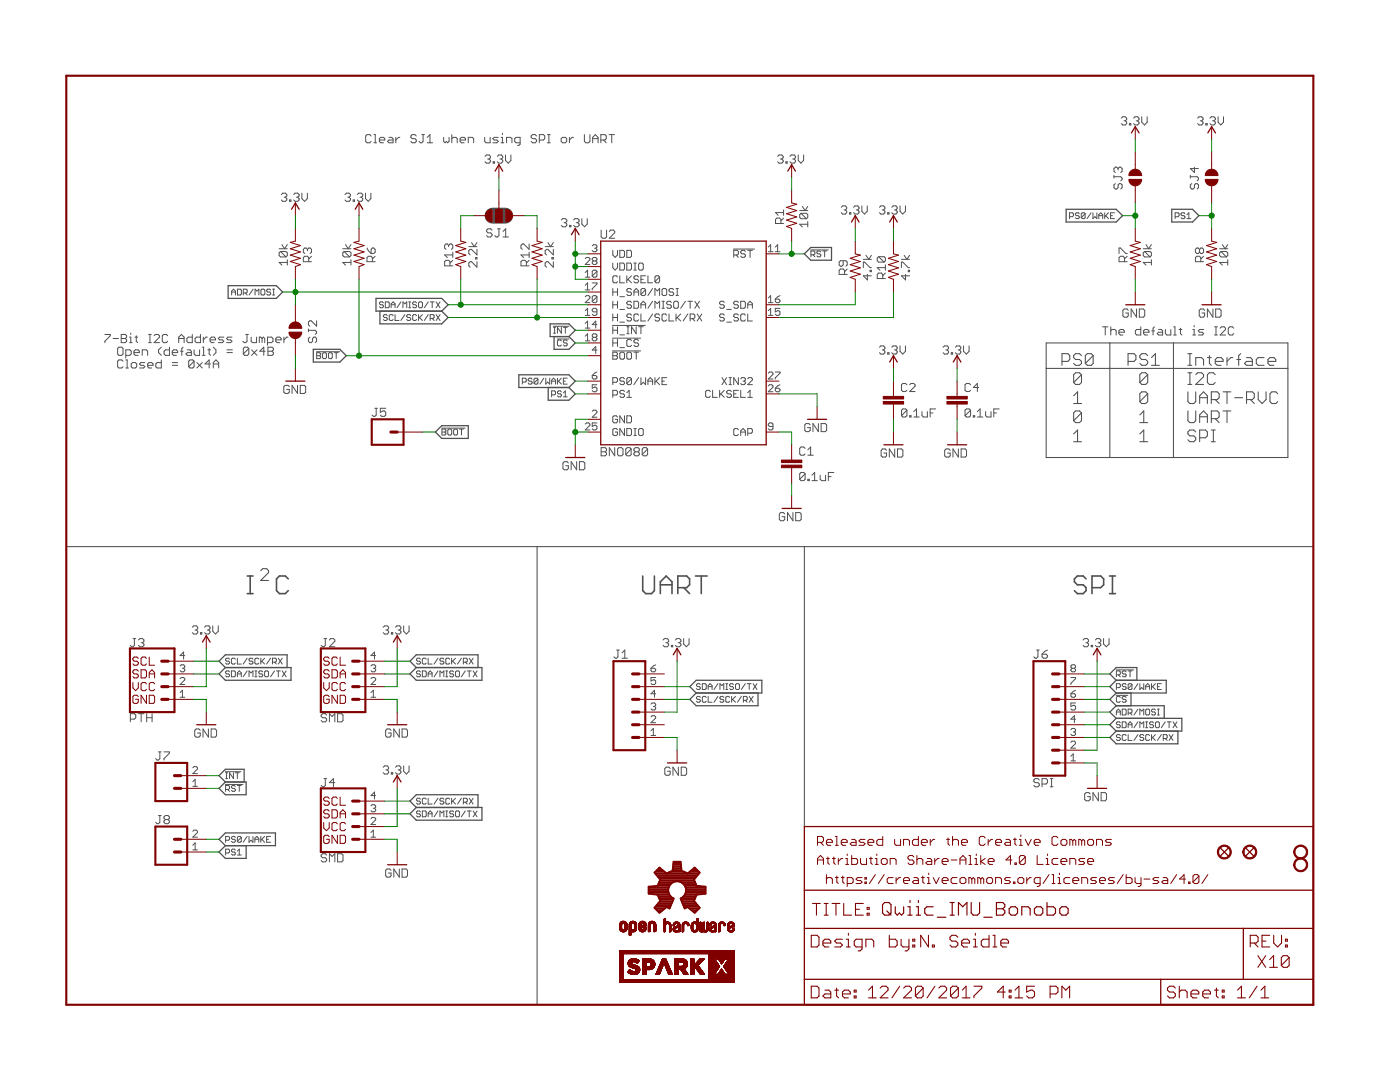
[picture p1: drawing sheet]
<svg xmlns="http://www.w3.org/2000/svg" width="279mm" height="216mm" viewBox="0 0 279 216" stroke-linecap="round" stroke-linejoin="round" font-family="sans-serif">
<g fill="none" stroke="#505050" stroke-width=".2">
<path d="M56.2 38.8l.2-.3h.6l.2 .3v.3l-.2 .2M56.7 39.3h.3M57 39.3l.2 .3v.3l-.2 .3h-.6l-.2-.3M57.8 39.9h.3v.3h-.3zM58.6 38.8l.3-.3h.5l.3 .3v.3l-.3 .2M59.2 39.3h.2M59.4 39.3l.3 .3v.3l-.3 .3h-.5l-.3-.3M60.2 38.5v1.1l.6 .6 .5-.6v-1.1M68.9 38.8l.2-.3h.6l.2 .3v.3l-.2 .2M69.4 39.3h.3M69.7 39.3l.2 .3v.3l-.2 .3h-.6l-.2-.3M70.5 39.9h.3v.3h-.3z"/>
<path d="M71.3 38.8l.3-.3h.5l.3 .3v.3l-.3 .2M71.9 39.3h.2M72.1 39.3l.3 .3v.3l-.3 .3h-.5l-.3-.3M72.9 38.5v1.1l.6 .6 .5-.6v-1.1M74.1 27.1l-.3-.2h-.5l-.3 .2v1.1l.3 .3h.5l.3-.3M74.6 26.9h.3v1.6M74.6 28.5h.6M75.7 27.9h1.1v-.2l-.3-.3h-.5l-.3 .3v.5l.3 .3h.5M77.6 27.4h.6l.2 .3v.8h-.8l-.3-.3 .3-.3h.8M79 27.4v1.1M79.8 27.4h-.3l-.5 .5M83.1 27.1l-.3-.2h-.5l-.3 .2v.3l.3 .3h.5l.3 .2v.3l-.3 .3h-.5l-.3-.3"/>
<path d="M84.2 26.9h.5M84.4 26.9v1.3l-.2 .3h-.3l-.3-.3M85.3 27.4l.5-.5v1.6M85.3 28.5h1M88.5 27.4v.8l.3 .3 .3-.3 .2 .3 .3-.3v-.8M90.2 27.7l.2-.3h.6l.2 .3v.8M90.2 26.9v1.6M91.8 27.9h1.1v-.2l-.3-.3h-.5l-.3 .3v.5l.3 .3h.5M93.5 28.5v-1.1h.8l.2 .3v.8M96.7 27.4v.8l.3 .3h.8v-1.1M96.8 31.2l.3-.3h.5l.3 .3v.3l-.3 .2M97.3 31.7h.3"/>
<path d="M97.6 31.7l.3 .3v.3l-.3 .3h-.5l-.3-.3M98.4 32.3h.3v.3h-.3zM99.3 31.2l.2-.3h.6l.2 .3v.3l-.2 .2M99.4 27.4h-.8l-.2 .3 .2 .2h.6l.2 .3-.2 .3h-.8M99.8 31.7h.3M100 28.5h.5M100 27.4h.3v1.1M100.1 31.7l.2 .3v.3l-.2 .3h-.6l-.2-.3M100.3 26.6v.3M100.9 30.9v1.1l.5 .6 .6-.6v-1.1M101.1 28.5v-1.1h.8l.3 .3v.8M103.8 28.5h-.8l-.3-.3v-.5l.3-.3h.8v1.4l-.3 .2h-.2"/>
<path d="M107.1 27.1l-.3-.2h-.5l-.3 .2v.3l.3 .3h.5l.3 .2v.3l-.3 .3h-.5l-.3-.3M107.6 27.9h.9l.2-.2v-.6l-.2-.2h-.9v1.6M109.3 26.9h.5M109.3 28.5h.5M109.5 26.9v1.6M112 27.7l.3-.3h.5l.3 .3v.5l-.3 .3h-.5l-.3-.3zM113.6 27.4v1.1M114.4 27.4h-.2l-.6 .5M116.6 26.9v1.3l.3 .3h.6l.2-.3v-1.3M118.3 27.7h1.1M118.3 28.5v-1.1l.5-.5 .6 .5v1.1M119.9 27.9h.8l.3-.2v-.6l-.3-.2h-.8v1.6"/>
<path d="M120.5 27.9l.5 .6M121.6 26.9h1M122.1 26.9v1.6M155.2 31.2l.3-.3h.5l.3 .3v.3l-.3 .2M155.7 31.7h.3M156 31.7l.3 .3v.3l-.3 .3h-.5l-.3-.3M156.8 32.3h.3v.3h-.3zM157.6 31.2l.3-.3h.6l.2 .3v.3l-.2 .2M158.2 31.7h.3M158.5 31.7l.2 .3v.3l-.2 .3h-.6l-.3-.3M159.3 30.9v1.1l.5 .6 .6-.6v-1.1M222.3 35v.5"/>
<path d="M222.3 35.3h1.4l.2 .2v.3l-.2 .3M222.6 36.6l-.3 .3v.5l.3 .3h.3l.2-.3v-.5l.3-.3h.3l.2 .3v.5l-.2 .3M223.1 33.6l-.2-.2h-.3l-.3 .2v.6l.3 .2M223.1 33.6v.3M223.1 33.6l.3-.2h.3l.2 .2v.6l-.2 .2M223.8 23.6l.2-.3h.6l.3 .3v.3l-.3 .2M224.3 24.1h.3M224.6 24.1l.3 .3v.3l-.3 .2h-.6l-.2-.2M225.4 24.7h.3v.2h-.3zM226.2 23.6l.3-.3h.5l.3 .3v.3l-.3 .2M226.8 24.1h.2M227 24.1l.3 .3v.3l-.3 .2h-.5l-.3-.2"/>
<path d="M227.9 23.3v1.1l.5 .5 .5-.5v-1.1M237.6 35.3h1.3l.3 .2v.3l-.3 .3M237.6 35v.5M237.8 36.6l-.2 .3v.5l.2 .3h.3l.3-.3v-.5l.2-.3h.3l.3 .3v.5l-.3 .3M238.4 33.4v1l-.8-.8h1.6M239 23.6l.3-.3h.5l.3 .3v.3l-.3 .2M239.5 24.1h.3M239.8 24.1l.3 .3v.3l-.3 .2h-.5l-.3-.2M240.6 24.7h.3v.2h-.3zM241.5 23.6l.2-.3h.6l.2 .3v.3l-.2 .2M242 24.1h.3M242.3 24.1l.2 .3v.3l-.2 .2h-.6l-.2-.2"/>
<path d="M243.1 23.3v1.1l.5 .5 .6-.5v-1.1M46.2 58.3h.8M46.2 58.9v-.8l.4-.4 .4 .4v.8M47.4 57.7h.6l.2 .2v.8l-.2 .2h-.6zM48.6 58.5h.5l.2-.2v-.4l-.2-.2h-.5v1.2M49 58.5l.3 .4M50.5 57.7l-.8 1.2M50.9 58.9v-1.2l.4 .4 .4-.4v1.2M52.1 57.9l.2-.2h.3l.3 .2v.8l-.3 .2h-.3l-.2-.2zM54 57.9l-.2-.2h-.4l-.2 .2 .2 .4h.4l.2 .2-.2 .4h-.4l-.2-.2M54.4 58.9h.4M54.4 57.7h.4"/>
<path d="M54.6 57.7v1.2M55.7 49.6h1.6M56 50.2h1.1l.2 .2v.6l-.2 .3M56 50.2l-.3 .2v.6l.3 .3h1.1M56 50.2l1.1 1.1M56.3 48.8l.5 .8 .5-.8M57.3 52.4h-1.6l.6 .5M57.3 51.8v1.1M61.4 49.8l-.3-.3h-.3l-.3 .3v.5l.3 .3M61.4 49.8l.2-.3h.3l.3 .3v.5l-.3 .3M61.4 49.8v.2M61.6 52.2v-.8l-.2-.3h-.6l-.3 .3v.8h1.7"/>
<path d="M62.2 51.1l-.6 .6M68.4 49.6h1.6M68.7 50.2l-.3 .2v.6l.3 .3h1.1M68.7 50.2h1.1l.2 .2v.6l-.2 .3M68.7 50.2l1.1 1.1M69 48.8l.5 .8 .5-.8M70 52.4h-1.6l.6 .5M70 51.8v1.1M73.2 49.5l.3 .5 .6 .6M74.3 49.5h.3l.3 .3v.5l-.3 .3h-.5v-.8zM74.3 52.2v-.8l-.2-.3h-.6l-.3 .3v.8h1.7M74.9 51.1l-.6 .6"/>
<path d="M89.5 49l-.2-.3h-.3l-.3 .3v.5l.3 .3M89.5 49l.3-.3h.3l.3 .3v.5l-.3 .3M89.5 49v.2M89.8 53v-.8l-.3-.3h-.5l-.3 .3v.8h1.7M90.4 50.9h-1.7l.6 .5M90.4 51.9l-.6 .6M90.4 50.3v1.1M93.6 49.2h1.6M94.1 48.4l.5 .8 .6-.8M94.9 51.4h.3v.3h-.3zM95.2 52.2v1.1l-1.1-1.1h-.3l-.2 .3v.5l.2 .3M95.2 49.8v1.1l-1.1-1.1h-.3l-.2 .2v.6l.2 .3"/>
<path d="M98.2 45.9l-.3-.2h-.5l-.3 .2v.3l.3 .3h.5l.3 .2v.3l-.3 .3h-.5l-.3-.3M99.3 45.7h.5M99.6 45.7v1.3l-.3 .3h-.3l-.3-.3M100.4 47.3h1.1M100.4 46.2l.5-.5v1.6M105.1 53v-.8l-.3-.3h-.6l-.2 .3v.8h1.6M105.6 48.7v1.1l-1.1-1.1h-.3l-.2 .3v.5l.2 .3M105.6 51.9l-.5 .6M105.6 50.9h-1.6l.5 .5M105.6 50.3v1.1M108.8 49.2h1.6M109.3 48.4l.6 .8 .5-.8"/>
<path d="M110.2 51.4h.2v.3h-.2zM110.4 49.8v1.1l-1.1-1.1h-.2l-.3 .2v.6l.3 .3M110.4 52.2v1.1l-1.1-1.1h-.2l-.3 .3v.5l.3 .3M112 43.9l.3-.3h.5l.3 .3v.3l-.3 .2M112.6 44.4h.2M112.8 44.4l.3 .3v.3l-.3 .3h-.5l-.3-.3M113.7 45h.2v.3h-.2zM114.5 43.9l.2-.3h.6l.3 .3v.3l-.3 .2M115 44.4h.3M115.3 44.4l.3 .3v.3l-.3 .3h-.6l-.2-.3M116.1 43.6v1.1l.6 .6 .5-.6v-1.1M116.8 51.6l.2-.2h.5l.2 .2v.2l-.9 1h.9"/>
<path d="M116.8 59.2l.2-.2h.5l.2 .2v.3l-.9 .9h.9M116.8 54.4l.5-.5v1.4M116.8 56.9l.5-.4v1.3M116.8 57.8h.9M116.8 55.3h.9M118.2 49.1l.2-.3h.5l.2 .3v.2l-.2 .2M118.2 56.5h.9v.2l-.9 .9v.2M118.4 52.1l-.2-.3v-.2l.2-.2h.5l.2 .2v.2l-.2 .3M118.4 52.1l-.2 .2v.2l.2 .3h.5l.2-.3v-.2l-.2-.2M118.4 52.1h.5M118.7 49.5h.2M118.9 49.5l.2 .3v.2l-.2 .2h-.5l-.2-.2"/>
<path d="M119.1 54.1l-.2-.2h-.5l-.2 .2v1M119.1 54.1v1l-.2 .2h-.5l-.2-.2M119.1 59.2v1l-.2 .2h-.5l-.2-.2M119.1 59.2l-.2-.2h-.5l-.2 .2v1M119.1 59.2l-.9 1M119.1 54.1l-.9 1M120 45.9v1.4l.2 .2h.6l.3-.2v-1.4M121.6 46.2l.3-.3h.5l.3 .3v.2l-1.1 1.1h1.1M122.3 50v.9l.5 .5 .4-.5v-.9M122.3 52.5v.9l.5 .5 .4-.5v-.9M122.3 57.6v1.4M122.3 58.3h.9"/>
<path d="M123.2 57.6v1.4M123.2 55.3l-.2-.3h-.5l-.2 .3v.9l.2 .2h.5l.2-.2M123.7 50h.7l.2 .2v.9l-.2 .3h-.7zM123.7 52.5h.7l.2 .2v1l-.2 .2h-.7zM123.7 55v1.4h.9M123.7 59.2h.9M125.1 50h.7l.2 .2v.9l-.2 .3h-.7zM125.1 52.5h.7l.2 .2v1l-.2 .2h-.7zM125.1 55v1.4M125.3 55.7l.7 .7M126 57.8l-.2-.2h-.5l-.2 .2v.2l.2 .3h.5l.2 .2v.2l-.2 .3h-.5l-.2-.3M126 55l-.9 1"/>
<path d="M126.5 59v-1l.5-.4 .4 .4v1M126.5 58.3h.9M126.5 53.9h.5M126.5 52.5h.5M126.7 52.5v1.4M127.4 55.3l-.2-.3h-.5l-.2 .3v.2l.2 .2h.5l.2 .3v.2l-.2 .2h-.5l-.2-.2M127.7 52.5h.4l.3 .2v1l-.3 .2h-.4l-.3-.2v-1zM127.9 55.7h.5M128.8 55h-.9v1.4h.9M128.8 57.8v.9l-.2 .3h-.5l-.2-.3M128.8 57.8l-.2-.2h-.5l-.2 .2v.9M128.8 57.8l-.9 .9"/>
<path d="M129.3 55v1.4h.9M130.2 57.6l-.9 1.4M130.7 59v-1.4l.5 .4 .4-.4v1.4M131.6 55.3l-.2-.3h-.5l-.2 .3v.9M131.6 55.3v.9l-.2 .2h-.5l-.2-.2M131.6 55.3l-.9 .9M132.4 57.6h.4l.3 .2v.9l-.3 .3h-.4l-.3-.3v-.9zM134.5 57.8l-.3-.2h-.4l-.3 .2v.2l.3 .3h.4l.3 .2v.2l-.3 .3h-.4l-.3-.3M134.9 59h.5M134.9 57.6h.5M135.1 57.6v1.4M146.4 49.7h4.2"/>
<path d="M146.4 50.9h.7l.3-.2v-.5l-.3-.2h-.7v1.4M146.9 50.9l.5 .5M148.8 50.2l-.3-.2h-.4l-.3 .2v.2l.3 .3h.4l.3 .2v.2l-.3 .3h-.4l-.3-.3M149.2 50h1M149.7 50v1.4M153.3 49.3l.5-.5v1.4M153.3 59.5l.5-.5v1.4M153.3 50.2h1M154.7 49.3l.5-.5v1.4M154.7 50.2h1M154.7 59.7h.7l.3 .2v.3l-.3 .2h-.4l-.3-.2zM155.7 59l-1 .7"/>
<path d="M155.9 44.6v-.8l-.3-.3h-.6l-.2 .3v.8h1.6M156.4 43.5l-.5 .5M156.4 42.4h-1.6l.5 .6M156.4 41.9v1.1M159.6 42h1.6M159.9 42.6l-.3 .2v.6l.3 .2h1.1M159.9 42.6h1.1l.2 .2v.6l-.2 .2M159.9 42.6l1.1 1M160.1 41.2l.6 .8 .5-.8M161.2 44.2v1.1M161.2 44.7h-1.6l.5 .6M161.8 49.9h3.5"/>
<path d="M161.8 50.8h.6l.2-.1v-.4l-.2-.2h-.6v1.1M162.2 50.8l.4 .4M163.8 50.3l-.2-.2h-.4l-.2 .4 .2 .2h.4l.2 .4-.2 .1h-.4l-.2-.1M164.2 50.1h.8M164.6 50.1v1.1M167.9 41.4l.3-.3h.5l.3 .3v.2l-.3 .3M168.3 52v.9l-.3 .2h-.3l-.2-.2v-.6l.2-.3h1.1l.3 .3v.6l-.3 .2M168.4 41.9h.3M168.6 54.8v-.8l-.3-.3h-.6l-.2 .3v.8h1.6M168.7 41.9l.3 .3v.2l-.3 .3h-.5l-.3-.3M169.1 53.7l-.5 .5M169.5 42.4h.3v.3h-.3z"/>
<path d="M170.3 41.4l.3-.3h.6l.2 .3v.2l-.2 .3M170.9 41.9h.3M171.2 41.9l.2 .3v.2l-.2 .3h-.6l-.3-.3M172 41.1v1.1l.5 .5 .6-.5v-1.1M172.3 53.4v-1.1h.3l1.1 1.1h.2M172.3 51.8h1.6M172.8 50.9l.6 .9 .5-.9M173.1 54.8v1.1l-.8-.9h1.6M173.7 53.9h.2v.3h-.2zM175.3 51.2l-.2 .3v.5l.2 .3h1.1M175.3 51.2h1.1l.3 .3v.5l-.3 .3M175.3 51.2l1.1 1.1"/>
<path d="M175.5 41.4l.3-.3h.5l.3 .3v.2l-.3 .3M176.1 41.9h.2M176.2 55.6v-.8l-.3-.3h-.6l-.2 .3v.8h1.6M176.3 41.9l.3 .3v.2l-.3 .3h-.5l-.3-.3M176.7 53.4h-1.6l.5 .5M176.7 54.5l-.5 .5M176.7 52.9v1M177.2 42.4h.2v.3h-.2zM178 41.4l.2-.3h.6l.2 .3v.2l-.2 .3M178.5 41.9h.3M178.8 41.9l.2 .3v.2l-.2 .3h-.6l-.2-.3M179.6 41.1v1.1l.5 .5 .6-.5v-1.1"/>
<path d="M179.9 53.4v-1.1h.3l1.1 1.1h.2M179.9 51.8h1.6M180.4 50.9l.6 .9 .5-.9M180.7 54.8v1.1l-.8-.9h1.6M181.3 53.9h.2v.3h-.2zM213.4 43.2h.6l.2-.2v-.3l-.2-.2h-.6v1.1M215.4 42.7l-.2-.2h-.4l-.2 .2 .2 .3h.4l.2 .2-.2 .4h-.4l-.2-.2M216.6 42.7v.7l-.2 .2h-.4l-.2-.2M216.6 42.7l-.2-.2h-.4l-.2 .2v.7M216.6 42.7l-.8 .7M217.7 42.5l-.7 1.1M218.1 42.5v1.1l.4-.4 .4 .4v-1.1"/>
<path d="M219.3 43h.8M219.3 43.6v-.8l.4-.3 .4 .3v.8M220.5 42.5v1.1M220.7 43l.5 .6M221.2 42.5l-.7 .7M221.6 43h.4M222.4 42.5h-.8v1.1h.8M223.3 50.6v-1.1h.3l1.1 1.1h.3M224.4 52.2v-.8l-.2-.3h-.6l-.3 .3v.8h1.7M225 51.1l-.6 .6M228.2 49.6h1.6M228.4 50.2l-.2 .2v.6l.2 .3h1.1"/>
<path d="M228.4 50.2h1.1l.3 .2v.6l-.3 .3M228.4 50.2l1.1 1.1M228.7 48.8l.5 .8 .6-.8M229.8 52.4h-1.6l.5 .5M229.8 51.8v1.1M234.5 43.2h.6l.2-.2v-.3l-.2-.2h-.6v1.1M236.5 42.7l-.2-.2h-.4l-.2 .2 .2 .3h.4l.2 .2-.2 .4h-.4l-.2-.2M236.9 43.6h.8M236.9 42.8l.4-.3v1.1M239.4 49.8l-.3-.3h-.3l-.2 .3v.5l.2 .3h.3l.3-.3M239.4 49.8l.2-.3h.3l.3 .3v.5l-.3 .3h-.3l-.2-.3M239.4 49.8v.5"/>
<path d="M239.6 52.2v-.8l-.2-.3h-.6l-.2 .3v.8h1.6M240.2 51.1l-.6 .6M243.4 49.6h1.6M243.7 50.2l-.3 .2v.6l.3 .3h1.1M243.7 50.2h1.1l.2 .2v.6l-.2 .3M243.7 50.2l1.1 1.1M243.9 48.8l.6 .8 .5-.8M245 52.4h-1.6l.5 .5M245 51.8v1.1M20.9 66.7h1.1v.3l-1.1 1.1v.3M22.6 67.5h1M23.7 69.3h.6l.3 .2v1.1l-.3 .3h-.6l-.2-.3v-1.1z"/>
<path d="M24.2 66.7h.8l.3 .3v.3l-.3 .2 .3 .3v.3l-.3 .3h-.8zM24.2 67.5h.8M24.6 72.1l-.3-.3h-.6l-.2 .3v1.1l.2 .2h.6l.3-.2M25.1 71.8h.3v1.6M25.1 73.4h.5M25.1 70.9h.8l.3-.3v-.5l-.3-.3h-.8v1.6M25.8 68.4h.6M25.8 67.3h.3v1.1M26.1 66.5v.2M26.5 72.3h.5l.3 .3v.6l-.3 .2h-.5l-.3-.2v-.6zM26.7 70.4h1.1v-.3l-.2-.3h-.6l-.3 .3v.5l.3 .3h.6M26.9 67.3h.6"/>
<path d="M27.2 67v1.1l.3 .3M28.4 70.9v-1.1h.8l.3 .3v.8M28.9 72.3h-.8l-.3 .3 .3 .3h.5l.3 .3-.3 .2h-.8M29.5 72.9h1v-.3l-.2-.3h-.6l-.2 .3v.6l.2 .2h.6M29.7 66.7h.5M29.7 68.4h.5M29.9 66.7v1.7M30.8 67l.2-.3h.6l.2 .3v.3l-1 1.1h1M32.2 71.8v1.6h-.8l-.3-.2v-.6l.3-.3h.8M32.2 69.3l-.6 .5v.6l.6 .5M33.5 67l-.3-.3h-.5l-.3 .3v1.1l.3 .3h.5l.3-.3M33.8 69.3v1.6h-.8l-.3-.3v-.5l.3-.3h.8"/>
<path d="M34.4 72.3h1.1M34.4 72.9h1.1M34.4 70.4h1.1v-.3l-.3-.3h-.6l-.2 .3v.5l.2 .3h.6M35.7 67.5h1M35.7 68.4v-1.1l.5-.6 .5 .6v1.1M36 70.1h.6M36.6 69.3l-.3 .2v1.4M37.4 69.8h.5l.3 .3v.8h-.8l-.3-.3 .3-.2h.8M38.4 66.7v1.7h-.8l-.3-.3v-.6l.3-.2h.8M38.7 72.1l-.2-.3h-.6l-.2 .3v1.1M38.7 72.1v1.1l-.2 .2h-.6l-.2-.2M38.7 69.8v.8l.3 .3h.8v-1.1"/>
<path d="M38.7 72.1l-1 1.1M39.3 72.3l1.1 1.1M40 66.7v1.7h-.8l-.3-.3v-.6l.3-.2h.8M40.4 72.3l-1.1 1.1M40.4 69.3h.2v1.6M40.4 70.9h.5M40.6 67.3v1.1M41.4 67.3h-.3l-.5 .5M41.5 69.8h.5M41.7 69.5v1.1l.3 .3M41.9 67.8h1.1v-.3l-.3-.2h-.5l-.3 .2v.6l.3 .3h.5M42 72.6h-1.1l.8-.8v1.6"/>
<path d="M42.6 72.6h1M42.6 73.4v-1.1l.5-.5 .5 .5v1.1M42.6 69.3l.5 .5v.6l-.5 .5M44.7 67.3h-.9l-.2 .2 .2 .3h.6l.3 .3-.3 .3h-.8M45.3 69.8h1.1M45.3 70.4h1.1M46.3 67.3h-.8l-.3 .2 .3 .3h.5l.3 .3-.3 .3h-.8M49 66.7h.6M49.3 66.7v1.4l-.3 .3h-.3l-.2-.3M49.7 69.5l-.3-.2h-.6l-.2 .2v1.1M49.7 69.5v1.1l-.3 .3h-.6l-.2-.3M49.7 69.5l-1.1 1.1"/>
<path d="M50.1 67.3v.8l.3 .3h.8v-1.1M50.2 69.8l1.1 1.1M51.3 69.8l-1.1 1.1M52.3 67.5l-.3-.2h-.2v1.1M52.3 67.5v.9M52.3 67.5l.3-.2 .2 .2v.9M52.9 70.1h-1.1l.8-.8v1.6M53.4 68.4h.8l.3-.3v-.6l-.3-.2h-.8v1.6M53.5 69.3h.8l.3 .2v.3l-.3 .3 .3 .3v.2l-.3 .3h-.8zM53.5 70.1h.8M55 67.8h1.1v-.3l-.3-.2h-.5l-.3 .2v.6l.3 .3h.5M56.7 67.3v1.1"/>
<path d="M57.5 67.3h-.3l-.5 .5M57.7 77.2l-.2-.3h-.6l-.3 .3v1.1l.3 .2h.6l.2-.2v-.6h-.5M59.4 76.9v1.6l-1.1-1.6v1.6M59.9 76.9h.8l.3 .3v1.1l-.3 .2h-.8zM61.6 65.9h1.3l.3 .3v.2l-.3 .3M61.6 65.6v.6M61.8 67.3l-.2 .2v.6l.2 .3h.3l.3-.3v-.6l.2-.2h.3l.3 .2v.6l-.3 .3M63.2 70.2h4.6M63.2 64v1.1l-1.1-1.1h-.3l-.2 .3v.5l.2 .3M63.2 70.4h.6l.2 .2-.2 .4 .2 .4-.2 .2h-.6zM63.2 71h.6M64.6 70.4h.4l.2 .2v.8l-.2 .2h-.4l-.2-.2v-.8z"/>
<path d="M65.7 70.4h.4l.2 .2v.8l-.2 .2h-.4l-.1-.2v-.8zM66.7 70.4h.8M67.1 70.4v1.2M76.5 60.4l-.2-.2h-.4l-.2 .4 .2 .2h.4l.2 .4-.2 .2h-.4l-.2-.2M76.9 60.2h.6l.2 .2v.8l-.2 .2h-.6zM77.3 63l-.2-.2h-.4l-.2 .2 .2 .4h.4l.2 .1-.2 .4h-.4l-.2-.1M78.1 61.4v-.8l.4-.4 .3 .4v.8M78.1 60.8h.7M78.5 63l-.2-.2h-.4l-.2 .2v.8l.2 .1h.4l.2-.1M78.8 62.8v1.1h.8M80 60.2l-.8 1.2M80.4 61.4v-1.2l.4 .4 .4-.4v1.2"/>
<path d="M80.8 62.8l-.8 1.1M81.6 60.2h.4M81.6 61.4h.4M81.8 60.2v1.2M82 63l-.2-.2h-.4l-.2 .2 .2 .4h.4l.2 .1-.2 .4h-.4l-.2-.1M83.1 60.4l-.2-.2h-.4l-.1 .2 .1 .4h.4l.2 .2-.2 .4h-.4l-.1-.2M83.1 63l-.2-.2h-.4l-.1 .2v.8l.1 .1h.4l.2-.1M83.5 62.8v1.1M83.7 60.2h.4l.2 .2v.8l-.2 .2h-.4l-.2-.2v-.8zM83.7 63.4l.6 .5M84.3 62.8l-.8 .7M85.5 62.8l-.8 1.1"/>
<path d="M85.5 60.2l-.8 1.2M85.9 63.5h.5l.2-.1v-.4l-.2-.2h-.5v1.1M85.9 60.2h.7M86.3 63.5l.3 .4M86.3 60.2v1.2M87 62.8l.8 1.1M87 60.2l.8 1.2M87.8 62.8l-.8 1.1M87.8 60.2l-.8 1.2M104.2 76.2h.6l.2-.1v-.4l-.2-.2h-.6v1.1M106.2 75.7l-.2-.2h-.4l-.2 .4 .2 .2h.4l.2 .3-.2 .2h-.4l-.2-.2M107.4 75.7l-.2-.2h-.4l-.2 .2v.7"/>
<path d="M107.4 75.7v.7l-.2 .2h-.4l-.2-.2M107.4 75.7l-.8 .7M108.5 75.5l-.7 1.1M108.9 75.5v1.1l.4-.4 .4 .4v-1.1M110.1 76.1h.8M110.1 76.6v-.7l.4-.4 .4 .4v.7M110.1 78.8h.6l.2-.2v-.4l-.2-.2h-.6v1.2M110.4 65.1h3.1M110.5 66.5h.4M110.5 65.3h.4M110.7 65.3v1.2M111.2 67.6h2.3"/>
<path d="M111.3 75.5v1.1M111.4 76.1l.6 .5M112 68.1l-.2-.3h-.4l-.1 .3v.7l.1 .2h.4l.2-.2M112 78.2l-.2-.2h-.4l-.1 .4 .1 .2h.4l.2 .4-.2 .2h-.4l-.1-.2M112 65.3v1.2l-.7-1.2v1.2M112 75.5l-.7 .7M112.4 76.1h.4M112.4 79.2h.8M112.4 78.4l.4-.4v1.2M112.4 65.3h.8M112.8 65.3v1.2M113.2 68.1l-.2-.3h-.4l-.2 .4 .2 .2h.4l.2 .4-.2 .2h-.4l-.2-.2"/>
<path d="M113.2 75.5h-.8v1.1h.8M116.8 62.9h.9M116.8 64.5l.5-.4v1.4M116.8 62l.5-.5v1.4M116.8 67.1l.5-.5v1.4M116.8 65.5h.9M116.8 68h.9M118.2 74.9h.7l.2 .3v.2l-.2 .2h-.5l-.2-.2zM118.4 67.3l-.2 .2v.3l.2 .2h.5l.2-.2v-.3l-.2-.2M118.4 67.3l-.2-.2v-.3l.2-.2h.5l.2 .2v.3l-.2 .2M118.4 67.3h.5M119.1 62.2h-.7l-.2-.2v-.2l.2-.3h.5l.2 .3v.9l-.2 .2h-.5l-.2-.2"/>
<path d="M119.1 69.8h-.9l.7-.6v1.3M119.1 76.8h-.9v.7l.5-.3h.2l.2 .3v.4l-.2 .3h-.5l-.2-.3M119.1 64.8h-.9l.7-.7v1.4M119.1 74.2l-.9 .7M122.2 70h5.6M122.2 64.9h6.6M122.2 67.5h5.6M122.3 76.3h.7l.2-.2v-.5l-.2-.2h-.7v1.4M122.3 70.3h.7l.2 .2v.2l-.2 .3 .2 .2v.2l-.2 .3h-.7zM122.3 78.8h.7l.2-.2v-.5l-.2-.2h-.7v1.4M122.3 60.1v1.4M122.3 62.7v1.4"/>
<path d="M122.3 65.2v1.4M122.3 67.7v1.4M122.3 60.8h.9M122.3 63.4h.9M122.3 71h.7M122.3 65.9h.9M122.3 68.4h.9M123.2 60.1v1.4M123.2 62.7v1.4M123.2 65.2v1.4M123.2 67.7v1.4M123.7 61.7h.9"/>
<path d="M123.7 64.3h.9M123.7 66.8h.9M123.7 69.4h.9M123.9 70.3h.5l.2 .2v.9l-.2 .3h-.5l-.2-.3v-.9zM124.6 75.6l-.2-.2h-.5l-.2 .2v.2l.2 .3h.5l.2 .2v.2l-.2 .3h-.5l-.2-.3M124.6 78.1l-.2-.2h-.5l-.2 .2v.3l.2 .2h.5l.2 .2v.3l-.2 .2h-.5l-.2-.2M125.1 65.2h.5M125.1 70.5l.2-.2h.5l.2 .2v.9l-.2 .3h-.5l-.2-.3zM125.1 79.3h.9M125.1 66.6h.5M125.1 78.4l.5-.5v1.4M125.3 65.2v1.4"/>
<path d="M126 60.3l-.2-.2h-.5l-.2 .2v.3l.2 .2h.5l.2 .2v.3l-.2 .2h-.5l-.2-.2M126 62.9l-.2-.2h-.5l-.2 .2v.2l.2 .3h.5l.2 .2v.2l-.2 .3h-.5l-.2-.3M126 68l-.2-.3h-.5l-.2 .3v.9l.2 .2h.5l.2-.2M126 75.6l-.2-.2h-.5l-.2 .2v.9M126 75.6v.9l-.2 .3h-.5l-.2-.3M126 75.6l-.9 .9M126.5 60.1h.7l.2 .2v1l-.2 .2h-.7zM126.5 70.3h.9M127 65.2v1.4l-1-1.4v1.4M127 70.3v1.4M127.4 65.2h1M127.4 62.9l-.2-.2h-.5l-.2 .2v.9l.2 .3h.5l.2-.3"/>
<path d="M127.4 68l-.2-.3h-.5l-.2 .3v.2l.2 .2h.5l.2 .3v.2l-.2 .2h-.5l-.2-.2M127.4 75.4l-.9 1.4M127.9 60.8h.9M127.9 62.7v1.4h.9M127.9 75.4v1.4l.5-.5 .4 .5v-1.4M127.9 61.5v-.9l.5-.5 .4 .5v.9M127.9 65.2v1.4M129.3 76.1h.9M129.3 76.8v-1l.5-.4 .4 .4v1M130.2 62.7l-.9 1.4M130.2 60.1l-.9 1.4M130.7 61.5v-1.4l.5 .5 .4-.5v1.4"/>
<path d="M130.7 75.4v1.4M130.9 76.1l.7 .7M131.6 62.9l-.2-.2h-.5l-.2 .2v.2l.2 .3h.5l.2 .2v.2l-.2 .3h-.5l-.2-.3M131.6 75.4l-.9 .9M132.1 76.1h.5M132.1 60.1h.5M132.1 61.5h.5M132.4 60.1v1.4M133.1 75.4h-1v1.4h1M133.1 62.9l-.3-.2h-.4l-.3 .2v.9l.3 .3h.4l.3-.3M133.5 62.7v1.4h1M134 60.3l-.2-.2h-.5l-.2 .2v.3l.2 .2h.5l.2 .2v.3l-.2 .2h-.5l-.2-.2"/>
<path d="M134.7 60.1h.4l.3 .2v1l-.3 .2h-.4l-.2-.2v-1zM134.9 62.7v1.4M135.1 63.4l.7 .7M135.8 62.7l-.9 .9M136.8 60.1l-1 1.4M137.3 60.1h.9M137.3 62.7l-1 1.4M137.7 63.6h.7l.3-.2v-.5l-.3-.2h-.7v1.4M137.7 60.1v1.4M138.2 63.6l.5 .5M138.7 60.1l.9 1.4M139.1 62.7l1 1.4"/>
<path d="M139.6 60.1l-.9 1.4M140.1 62.7l-1 1.4M141.8 78.1l-.3-.2h-.4l-.3 .2v1l.3 .2h.4l.3-.2M142.2 77.9v1.4h1M143.6 77.9v1.4M143.8 78.6l.7 .7M144.1 75.4l.9 1.4M144.5 60.3l-.2-.2h-.5l-.2 .2v.3l.2 .2h.5l.2 .2v.3l-.2 .2h-.5l-.2-.2M144.5 62.9l-.2-.2h-.5l-.2 .2v.2l.2 .3h.5l.2 .2v.2l-.2 .3h-.5l-.2-.3M144.5 77.9l-.9 .9M145 75.4l-.9 1.4M145 61.7h1"/>
<path d="M145 64.3h1M145.5 76.8h.5M145.5 75.4h.5M145.7 75.4v1.4M146 78.1l-.3-.2h-.4l-.3 .2v.3l.3 .2h.4l.3 .2v.3l-.3 .2h-.4l-.3-.2M146.4 78.6h.5M147.4 60.3l-.3-.2h-.4l-.3 .2v.3l.3 .2h.4l.3 .2v.3l-.3 .2h-.4l-.3-.2M147.4 62.9l-.3-.2h-.4l-.3 .2v.2l.3 .3h.4l.3 .2v.2l-.3 .3h-.4l-.3-.3M147.4 75.4v1.4l-1-1.4v1.4M147.4 77.9h-1v1.4h1M147.8 60.1h.7l.3 .2v1l-.3 .2h-.7zM147.8 77.9v1.4h1"/>
<path d="M147.8 75.6l.3-.2h.4l.3 .2v.2l-.3 .3M148.3 76.1h.2M148.5 76.1l.3 .2v.2l-.3 .3h-.4l-.3-.3M148.8 62.9l-.3-.2h-.4l-.3 .2v.9l.3 .3h.4l.3-.3M149.2 78.4l.5-.5v1.4M149.2 61.5v-.9l.5-.5 .5 .5v.9M149.2 62.7v1.4h1M149.2 75.6l.3-.2h.4l.3 .2v.2l-1 1h1M149.2 79.3h1M149.2 60.8h1M153.3 62l.5-.5v1.4M153.3 74.5l.3-.3h.4l.3 .3v.2l-1 .9h1"/>
<path d="M153.3 77l.3-.2h.4l.3 .2v.2l-1 1h1M153.3 60.4h1M153.3 62.9h1M154.7 77.5h.7l.3 .2v.2l-.3 .3h-.4l-.3-.3zM154.7 74.2h1v.3l-1 .9v.2M155.7 61.5h-1v.7l.7-.2 .3 .2v.5l-.3 .2h-.4l-.3-.2M155.7 76.8l-1 .7M175.5 69.3l.3-.3h.5l.3 .3v.3l-.3 .2M176.1 69.8h.2M176.3 69.8l.3 .3v.3l-.3 .3h-.5l-.3-.3M177.2 70.4h.2v.3h-.2zM178 69.3l.2-.3h.6l.2 .3v.3l-.2 .2"/>
<path d="M178.5 69.8h.3M178.8 69.8l.2 .3v.3l-.2 .3h-.6l-.2-.3M179.6 69v1.1l.5 .6 .6-.6v-1.1M181 76.8l-.3-.3h-.5l-.3 .3v1.1l.3 .2h.5l.3-.2M181.5 76.8l.3-.3h.6l.2 .3v.2l-1.1 1.1h1.1M188.2 69.3l.3-.3h.5l.3 .3v.3l-.3 .2M188.8 69.8h.2M189 69.8l.3 .3v.3l-.3 .3h-.5l-.3-.3M189.8 70.4h.3v.3h-.3zM190.7 69.3l.2-.3h.6l.2 .3v.3l-.2 .2M191.2 69.8h.3M191.5 69.8l.2 .3v.3l-.2 .3h-.6l-.2-.3"/>
<path d="M192.3 69v1.1l.5 .6 .6-.6v-1.1M193.7 76.8l-.3-.3h-.5l-.3 .3v1.1l.3 .2h.5l.3-.2M195.3 77.3h-1.1l.9-.8v1.6M220 65.2h1.1M220.6 65.2v1.6M221.7 65.2v1.6M221.7 66l.2-.3h.6l.3 .3v.8M223.3 66.3h1.1v-.3l-.3-.3h-.5l-.3 .3v.6l.3 .2h.5M225.2 61.9l-.3-.2h-.5l-.3 .2v1.1l.3 .3h.5l.3-.3v-.5h-.6M226.8 61.7v1.6l-1.1-1.6v1.6M227.4 61.7h.8l.3 .2v1.1l-.3 .3h-.8zM227.7 65.2v1.6h-.9l-.2-.2v-.6l.2-.3h.9"/>
<path d="M228.2 66.3h1.1v-.3l-.3-.3h-.5l-.3 .3v.6l.3 .2h.5M229.8 66h.6M230.4 65.2l-.3 .3v1.3M231.2 65.7h.6l.2 .3v.8h-.8l-.3-.2 .3-.3h.8M232.6 65.7v.9l.3 .2h.8v-1.1M234.2 65.2h.3v1.6M234.2 66.8h.6M235.3 65.7h.6M235.6 65.5v1.1l.3 .2M238 65.7h.3v1.1M238 66.8h.6M238.3 64.9v.3"/>
<path d="M240.2 65.7h-.8l-.3 .3 .3 .3h.5l.3 .3-.3 .2h-.8M240.4 61.9l-.2-.2h-.6l-.3 .2v1.1l.3 .3h.6l.2-.3v-.5h-.5M242.1 61.7v1.6l-1.1-1.6v1.6M242.4 65.2h.6M242.4 66.8h.6M242.6 61.7h.8l.3 .2v1.1l-.3 .3h-.8zM242.7 65.2v1.6M243.5 65.5l.3-.3h.5l.3 .3v.2l-1.1 1.1h1.1M246.2 65.5l-.2-.3h-.6l-.3 .3v1.1l.3 .2h.6l.2-.2M74.8 81.5h.5M75.1 81.5v1.3l-.3 .3h-.3l-.2-.3M77 81.5h-1.1v.8l.5-.3h.3l.3 .3v.5l-.3 .3h-.5l-.3-.3"/>
<path d="M88.2 85.4h4.6M88.2 86.2h.6M88.2 85.6h.6l.2 .2-.2 .4 .2 .4-.2 .2h-.6zM89.6 85.6h.4l.1 .2v.8l-.1 .2h-.4l-.2-.2v-.8zM90.7 85.6h.4l.2 .2v.8l-.2 .2h-.4l-.2-.2v-.8zM91.7 85.6h.8M92.1 85.6v1.2M113.4 92.4l-.2-.3h-.6l-.2 .3v1.1l.2 .2h.6l.2-.2v-.6h-.5M115.1 92.1v1.6l-1.1-1.6v1.6M115.6 92.1h.8l.3 .3v1.1l-.3 .2h-.8zM116.8 84.6l.2-.2h.5l.2 .2v.3l-.9 .9h.9M118.2 82.1l.2-.2h.5l.2 .2v.2l-.9 .9h.9"/>
<path d="M119.1 84.4h-.9v.7l.5-.2h.2l.2 .2v.5l-.2 .2h-.5l-.2-.2M120 89.3h.8l.3 .3v.3l-.3 .2 .3 .3v.3l-.3 .3h-.8zM120 90.1h.8M122.7 89.3v1.7l-1.1-1.7v1.7M123.2 83.2l-.2-.2h-.5l-.2 .2v.9l.2 .3h.5l.2-.3v-.4h-.4M123.2 85.7l-.2-.2h-.5l-.2 .2v1l.2 .2h.5l.2-.2v-.5h-.4M123.5 89.3h.6l.2 .3v1.1l-.2 .3h-.6l-.2-.3v-1.1zM124.6 83v1.4l-.9-1.4v1.4M124.6 85.5v1.4l-.9-1.4v1.4M125.1 83h.7l.2 .2v.9l-.2 .3h-.7zM125.1 85.5h.7l.2 .2v1l-.2 .2h-.7zM126 89.6l-.3-.3h-.5l-.3 .3v1.1"/>
<path d="M126 89.6v1.1l-.3 .3h-.5l-.3-.3M126 89.6l-1.1 1.1M126.5 85.5h.5M126.5 86.9h.5M126.7 85.5v1.4M126.8 90.1l-.3-.2v-.3l.3-.3h.5l.3 .3v.3l-.3 .2M126.8 90.1l-.3 .3v.3l.3 .3h.5l.3-.3v-.3l-.3-.3M126.8 90.1h.5M127.7 85.5h.4l.3 .2v1l-.3 .2h-.4l-.3-.2v-1zM129.2 89.6l-.2-.3h-.6l-.2 .3v1.1M129.2 89.6v1.1l-.2 .3h-.6l-.2-.3M129.2 89.6l-1 1.1"/>
<path d="M147.4 85.7l-.3-.2h-.4l-.3 .2v1l.3 .2h.4l.3-.2M147.8 86.9v-.9l.5-.5 .5 .5v.9M147.8 86.2h1M149.2 86.4h.7l.3-.2v-.5l-.3-.2h-.7v1.4M154.3 85.1h-.7l-.3-.2v-.3l.3-.2h.4l.3 .2v1l-.3 .2h-.4l-.3-.2M160.7 89.5l-.3-.3h-.5l-.3 .3v1.1l.3 .2h.5l.3-.2M160.7 94.6l-.3-.3h-.5l-.3 .3v1M160.7 94.6v1l-.3 .3h-.5l-.3-.3M160.7 94.6l-1.1 1M161.2 95.6h.3v.3h-.3zM161.2 90.8h1.1M161.2 89.7l.6-.5v1.6"/>
<path d="M161.7 84.8l-.3-.3h-.5l-.3 .3v1.1l.3 .2h.5l.3-.2v-.6h-.6M162.1 95.9h1M162.1 94.8l.5-.5v1.6M163.3 84.5v1.6l-1.1-1.6v1.6M163.7 94.8v.8l.3 .3h.8v-1.1M163.9 84.5h.8l.3 .3v1.1l-.3 .2h-.8zM165.3 95.1h.6M166.4 94.3h-1.1v1.6M176.9 89.9l-.2-.3h-.6l-.2 .3v1.1l.2 .2h.6l.2-.2v-.6h-.5M178.6 89.6v1.6l-1.1-1.6v1.6M179.1 89.6h.8l.3 .3v1.1l-.3 .2h-.8zM181 81.9l-.3-.3h-.5l-.3 .3v1.1"/>
<path d="M181 81.9v1.1l-.3 .2h-.5l-.3-.2M181 81.9l-1.1 1.1M181.5 83h.3v.2h-.3zM182.4 83.2h1.1M182.4 82.1l.5-.5v1.6M184 82.1v.9l.3 .2h.8v-1.1M185.6 82.4h.6M186.7 81.6h-1.1v1.6M189.6 89.9l-.2-.3h-.6l-.3 .3v1.1l.3 .2h.6l.2-.2v-.6h-.5M191.3 89.6v1.6l-1.1-1.6v1.6M191.8 89.6h.8l.3 .3v1.1l-.3 .2h-.8zM193.7 81.9l-.3-.3h-.5l-.3 .3v1.1"/>
<path d="M193.7 81.9v1.1l-.3 .2h-.5l-.3-.2M193.7 81.9l-1.1 1.1M194.2 83h.3v.2h-.3zM195.1 83.2h1.1M195.1 82.1l.5-.5v1.6M196.7 82.1v.9l.3 .2h.8v-1.1M198.3 82.4h.6M199.4 81.6h-1.1v1.6M156.6 102.6l-.3-.3h-.5l-.3 .3v1l.3 .3h.5l.3-.3v-.5h-.5M158.2 102.3v1.6l-1-1.6v1.6M158.8 102.3h.8l.3 .3v1l-.3 .3h-.8zM26.5 127.4h.6"/>
<path d="M26.8 127.4v1.4l-.3 .3h-.2l-.3-.3M27.6 127.7l.3-.3h.5l.3 .3v.3l-.3 .2M28.2 128.2h.2M28.4 128.2l.3 .3v.3l-.3 .3h-.5l-.3-.3M35.9 139.1h1M35.9 135.4l.3-.2h.4l.3 .2v.3l-1 .9h1M35.9 132.9l.3-.2h.4l.3 .2v.2l-.3 .2M35.9 138.2l.5-.5v1.4M36.4 133.3h.2M36.6 133.3l.3 .3v.2l-.3 .2h-.4l-.3-.2M36.9 130.8h-1l.7-.7v1.4M38.4 125.2l.3-.3h.5l.3 .3v.2l-.3 .3"/>
<path d="M38.9 125.7h.3M39.2 125.7l.3 .3v.2l-.3 .3h-.5l-.3-.3M40 126.2h.3v.3h-.3zM40.8 125.2l.3-.3h.6l.2 .3v.2l-.2 .3M41.4 125.7h.3M41.7 125.7l.2 .3v.2l-.2 .3h-.6l-.3-.3M42.5 124.9v1.1l.5 .5 .6-.5v-1.1M45.8 131.5l-.2-.2h-.4l-.2 .2 .2 .4h.4l.2 .2-.2 .4h-.4l-.2-.2M45.8 134.1l-.2-.2h-.4l-.2 .2 .2 .4h.4l.2 .2-.2 .3h-.4l-.2-.1M46.2 133.9h.6l.2 .2v.8l-.2 .1h-.6zM47 131.5l-.2-.2h-.4l-.2 .2v.8l.2 .2h.4l.2-.2M47.4 131.3v1.2h.8"/>
<path d="M47.4 135v-.7l.4-.4 .4 .4v.7M47.4 134.5h.8M49.3 131.3l-.8 1.2M49.3 133.9l-.8 1.1M49.7 135v-1.1l.4 .4 .4-.4v1.1M50.5 131.5l-.2-.2h-.4l-.2 .2 .2 .4h.4l.2 .2-.2 .4h-.4l-.2-.2M50.9 133.9h.4M50.9 135h.4M51.1 133.9v1.1M51.6 131.5l-.1-.2h-.4l-.2 .2v.8l.2 .2h.4l.1-.2M52 131.3v1.2M52.2 131.9l.6 .6"/>
<path d="M52.4 134.1l-.2-.2h-.4l-.2 .2 .2 .4h.4l.2 .2-.2 .3h-.4l-.2-.1M52.8 131.3l-.8 .8M52.8 134.1l.2-.2h.4l.2 .2v.8l-.2 .1h-.4l-.2-.1zM54 131.3l-.8 1.2M54.4 132.1h.6l.2-.2v-.4l-.2-.2h-.6v1.2M54.8 132.1l.4 .4M54.8 133.9l-.8 1.1M55.2 133.9h.7M55.5 131.3l.8 1.2M55.5 133.9v1.1M56.3 131.3l-.8 1.2M56.3 133.9l.8 1.1"/>
<path d="M57.1 133.9l-.8 1.1M64.6 127.4h.6M64.9 127.4v1.4l-.3 .3h-.2l-.3-.3M65.7 127.7l.3-.3h.5l.3 .3v.3l-1.1 1.1h1.1M74 135.4l.3-.2h.4l.3 .2v.3l-1 .9h1M74 138.2l.5-.5v1.4M74 139.1h1M74 132.9l.3-.2h.4l.3 .2v.2l-.3 .2M74.5 133.3h.2M74.7 133.3l.3 .3v.2l-.3 .2h-.4l-.3-.2M75 130.8h-1l.7-.7v1.4M76.5 125.2l.3-.3h.5l.3 .3v.2l-.3 .3"/>
<path d="M77 125.7h.3M77.3 125.7l.3 .3v.2l-.3 .3h-.5l-.3-.3M78.1 126.2h.3v.3h-.3zM78.9 125.2l.3-.3h.5l.3 .3v.2l-.3 .3M79.5 125.7h.2M79.7 125.7l.3 .3v.2l-.3 .3h-.5l-.3-.3M80.6 124.9v1.1l.5 .5 .5-.5v-1.1M83.9 131.5l-.2-.2h-.4l-.2 .4 .2 .2h.4l.2 .4-.2 .2h-.4l-.2-.2M83.9 134.1l-.2-.2h-.4l-.2 .4 .2 .2h.4l.2 .4-.2 .1h-.4l-.2-.1M84.3 133.9h.6l.2 .2v.8l-.2 .1h-.6zM85.1 131.5l-.2-.2h-.4l-.2 .2v.8l.2 .2h.4l.2-.2M85.4 131.3v1.2h.8"/>
<path d="M85.4 135v-.7l.5-.4 .3 .4v.7M85.4 134.5h.8M87.4 131.3l-.8 1.2M87.4 133.9l-.8 1.1M87.8 135v-1.1l.4 .4 .4-.4v1.1M88.6 131.5l-.2-.2h-.4l-.2 .4 .2 .2h.4l.2 .4-.2 .2h-.4l-.2-.2M89 133.9h.4M89 135h.4M89.2 133.9v1.1M89.7 131.5l-.1-.2h-.4l-.2 .2v.8l.2 .2h.4l.1-.2M90.1 131.3v1.2M90.3 131.9l.6 .6"/>
<path d="M90.5 134.1l-.2-.2h-.4l-.2 .2 .2 .4h.4l.2 .2-.2 .3h-.4l-.2-.1M90.9 134.1l.2-.2h.4l.2 .2v.8l-.2 .1h-.4l-.2-.1zM90.9 131.3l-.8 .8M92.1 131.3l-.8 1.2M92.5 132.1h.5l.3-.2v-.4l-.3-.2h-.5v1.2M92.9 132.1l.4 .4M92.9 133.9l-.8 1.1M93.3 133.9h.7M93.6 131.3l.8 1.2M93.6 133.9v1.1M94.4 131.3l-.8 1.2M94.4 133.9l.8 1.1"/>
<path d="M95.2 133.9l-.8 1.1M123.1 129.7h.5M123.3 129.7v1.4l-.2 .2h-.3l-.3-.2M124.1 131.3h1.1M124.1 130.3l.6-.6v1.6M129.9 133.3h.7l.3 .3v.2l-.3 .2h-.4l-.3-.2zM130.9 135.2h-1v.7l.5-.2h.2l.3 .2v.5l-.3 .2h-.4l-.3-.2M130.9 138.4h-1l.7-.7v1.4M130.9 132.7l-1 .6M132.3 127.7l.3-.3h.6l.2 .3v.3l-.2 .2M132.9 128.2h.3M133.2 128.2l.2 .3v.3l-.2 .3h-.6l-.3-.3"/>
<path d="M134 128.8h.3v.3h-.3zM134.8 127.7l.3-.3h.5l.3 .3v.3l-.3 .2M135.3 128.2h.3M135.6 128.2l.3 .3v.3l-.3 .3h-.5l-.3-.3M136.4 127.4v1.1l.6 .6 .5-.6v-1.1M139.8 136.6l-.2-.2h-.4l-.2 .2 .2 .4h.4l.2 .2-.2 .4h-.4l-.2-.2M139.8 139.1l-.2-.1h-.4l-.2 .1 .2 .5h.4l.2 .1-.2 .4h-.4l-.2-.2M140.2 136.4h.5l.2 .2v.8l-.2 .2h-.5zM140.9 139.1l-.2-.1h-.3l-.2 .1v.8l.2 .2h.3l.2-.2M141.3 137h.8M141.3 139v1.1h.8M141.3 137.6v-.8l.4-.4 .4 .4v.8"/>
<path d="M143.3 139l-.8 1.1M143.3 136.4l-.8 1.2M143.7 137.6v-1.2l.4 .4 .3-.4v1.2M144.4 139.1l-.1-.1h-.4l-.2 .1 .2 .5h.4l.1 .1-.1 .4h-.4l-.2-.2M144.8 136.4h.4M144.8 137.6h.4M145 136.4v1.2M145.6 139.1l-.2-.1h-.4l-.2 .1v.8l.2 .2h.4l.2-.2M146 139v1.1M146.2 139.6l.6 .5M146.4 136.6l-.2-.2h-.4l-.2 .2 .2 .4h.4l.2 .2-.2 .4h-.4l-.2-.2M146.8 136.6l.2-.2h.4l.2 .2v.8l-.2 .2h-.4l-.2-.2z"/>
<path d="M146.8 139l-.8 .7M148 139l-.8 1.1M148.4 139.7h.5l.2-.1v-.5l-.2-.1h-.5v1.1M148.7 139.7l.4 .4M148.7 136.4l-.7 1.2M149.1 136.4h.8M149.5 139l.8 1.1M149.5 136.4v1.2M150.3 139l-.8 1.1M150.3 136.4l.8 1.2M151.1 136.4l-.8 1.2M206.9 129.7h.5"/>
<path d="M207.1 129.7v1.4l-.2 .2h-.3l-.3-.2M208 130.5h.8l.2 .3v.3l-.2 .2h-.6l-.2-.2zM209 129.7l-.5 .3-.5 .5M213.7 138.4h.7l.3 .3v.2l-.3 .2h-.4l-.3-.2zM213.7 135.2h1v.2l-1 1v.2M214 133.3l-.3 .3v.2l.3 .2h.4l.3-.2v-.2l-.3-.3M214 133.3l-.3-.2v-.2l.3-.2h.4l.3 .2v.2l-.3 .2M214 133.3h.4M214.7 137.7l-1 .7M216.2 127.7l.2-.3h.6l.2 .3v.3l-.2 .2M216.7 128.2h.3M217 128.2l.2 .3v.3l-.2 .3h-.6l-.2-.3"/>
<path d="M217.8 128.8h.3v.3h-.3zM218.6 127.7l.3-.3h.5l.3 .3v.3l-.3 .2M219.2 128.2h.2M219.4 128.2l.3 .3v.3l-.3 .3h-.5l-.3-.3M220.2 127.4v1.1l.6 .6 .5-.6v-1.1M222.8 138.7h2.3M222.8 133.7h3.5M222.8 134.7h.6l.2-.2v-.4l-.2-.2h-.6v1.1M222.8 137.2h.6l.2-.2v-.4l-.2-.2h-.6v1.2M223.2 134.7l.4 .3M223.6 139.1l-.2-.1h-.4l-.2 .1v.8l.2 .2h.4l.2-.2M224.7 139.1l-.1-.1h-.4l-.2 .1 .2 .5h.4l.1 .1-.1 .4h-.4l-.2-.2"/>
<path d="M224.7 134.1l-.1-.2h-.4l-.2 .2 .2 .4h.4l.1 .2-.1 .3h-.4l-.2-.1M224.7 136.6l-.1-.2h-.4l-.2 .2 .2 .4h.4l.1 .2-.1 .4h-.4l-.2-.2M225.1 133.9h.8M225.5 133.9v1.1M225.9 136.6l-.2-.2h-.4l-.2 .2v.8M225.9 136.6v.8l-.2 .2h-.4l-.2-.2M225.9 136.6l-.8 .8M227.1 136.4l-.8 1.2M227.5 136.4v1.2l.4-.4 .4 .4v-1.2M228.6 137.6v-.8l.4-.4 .4 .4v.8M228.6 137h.8M229.8 136.4v1.2"/>
<path d="M230 137l.6 .6M230.6 136.4l-.8 .8M231 137h.4M231.8 136.4h-.8v1.2h.8M26 143.5h.8l.3-.3v-.5l-.3-.3h-.8v1.6M27.6 142.4h1.1M28.2 142.4v1.6M29.3 143.2h1.1M29.3 142.4v1.6M30.4 142.4v1.6M31.6 150h.6M31.9 150v1.4l-.3 .3h-.3l-.2-.3"/>
<path d="M32.7 150h1.1v.3l-1.1 1.1v.3M38.5 156l.4-.5v1.4M38.5 156.9h.9M38.5 153.2l.2-.2h.5l.2 .2v.2l-.9 1h.9M40 145.7l-.3-.2h-.6l-.2 .2v1.1l.2 .3h.6l.3-.3v-.5h-.6M41.6 145.5v1.6l-1.1-1.6v1.6M42.1 145.5h.8l.3 .2v1.1l-.3 .3h-.8zM45 154h3.1M45 156.5h3.5M45 155.4h.4M45 157.5h.6l.2-.2v-.4l-.2-.2h-.6v1.2M45 154.2h.4"/>
<path d="M45.2 154.2v1.2M45.4 157.5l.4 .4M46.6 154.2v1.2l-.8-1.2v1.2M47 156.9l-.2-.2h-.4l-.2 .2 .2 .4h.4l.2 .2-.2 .4h-.4l-.2-.2M47 154.2h.8M47.4 154.2v1.2M47.4 156.7h.8M47.8 156.7v1.2M64.6 155.4h.6M64.9 155.4v1.3l-.3 .3h-.2l-.3-.3M65.2 142.7l-.3-.3h-.5l-.3 .3v.3l.3 .2h.5l.3 .3v.3l-.3 .2h-.5l-.3-.2M65.7 144v-1.6l.6 .6 .5-.6v1.6"/>
<path d="M66.8 156.2h-1.1l.8-.8v1.6M67.4 142.4h.8l.3 .3v1.1l-.3 .2h-.8zM75 158.7h-1l.7-.6v1.3M76.5 153.1l.3-.3h.5l.3 .3v.3l-.3 .2M77 153.6h.3M77.3 153.6l.3 .3v.3l-.3 .3h-.5l-.3-.3M78 145.7l-.2-.2h-.6l-.2 .2v1.1l.2 .3h.6l.2-.3v-.5h-.5M78.1 154.2h.3v.3h-.3zM78.9 153.1l.3-.3h.5l.3 .3v.3l-.3 .2M79.5 153.6h.2M79.7 145.5v1.6l-1.1-1.6v1.6M79.7 153.6l.3 .3v.3l-.3 .3h-.5l-.3-.3"/>
<path d="M80.2 145.5h.8l.3 .2v1.1l-.3 .3h-.8zM80.6 152.8v1.1l.5 .6 .5-.6v-1.1M83.9 159.5l-.2-.2h-.4l-.2 .4 .2 .2h.4l.2 .4-.2 .1h-.4l-.2-.1M85.1 159.5l-.2-.2h-.4l-.2 .2v.8l.2 .1h.4l.2-.1M85.4 159.3v1.1h.8M87.4 159.3l-.8 1.1M88.6 159.5l-.2-.2h-.4l-.2 .4 .2 .2h.4l.2 .4-.2 .1h-.4l-.2-.1M89.7 159.5l-.1-.2h-.4l-.2 .2v.8l.2 .1h.4l.1-.1M90.1 159.3v1.1M90.3 159.9l.6 .5M90.9 159.3l-.8 .8M92.1 159.3l-.8 1.1"/>
<path d="M93.6 159.3l.8 1.1M94.4 159.3l-.8 1.1M129.9 140.5l.3-.2h.4l.3 .2v.2l-.3 .3M129.9 146.7h1M129.9 145.8l.5-.4v1.3M129.9 143l.3-.2h.4l.3 .2v.3l-1 .9h1M130.4 141h.2M130.6 141l.3 .2v.2l-.3 .3h-.4l-.3-.3M133.8 153.4l-.3-.3h-.6l-.2 .3v1l.2 .3h.6l.3-.3v-.5h-.6M135.4 153.1v1.6l-1.1-1.6v1.6M136 153.1h.8l.2 .3v1l-.2 .3h-.8zM207.4 155.6l-.3-.2h-.5l-.3 .2v.3l.3 .3h.5l.3 .2v.3l-.3 .3h-.5l-.3-.3"/>
<path d="M208 156.4h.8l.2-.2v-.6l-.2-.2h-.8v1.6M209.6 155.4h.5M209.6 157h.5M209.9 155.4v1.6M213.7 150.9l.5-.5v1.4M213.7 151.8h1M213.7 148.1l.3-.2h.4l.3 .2v.3l-1 .9h1M213.7 145.6l.3-.2h.4l.3 .2v.2l-.3 .2M214.2 146h.2M214.4 146l.3 .3v.2l-.3 .2h-.4l-.3-.2M214.7 143.5h-1l.7-.7v1.4M214.7 140.3h-1v.7l.5-.3h.2l.3 .3v.4l-.3 .3h-.4l-.3-.3"/>
<path d="M217.6 158.4l-.3-.2h-.6l-.2 .2v1.1l.2 .3h.6l.3-.3v-.5h-.6M219.2 158.2v1.6l-1.1-1.6v1.6M219.8 158.2h.8l.2 .2v1.1l-.2 .3h-.8zM222.8 142.7v-.8l.4-.4 .4 .4v.8M222.8 142.1h.8M223.6 144.2l-.2-.2h-.4l-.2 .4 .2 .2h.4l.2 .4-.2 .2h-.4l-.2-.2M223.6 146.8l-.2-.2h-.4l-.2 .4 .2 .2h.4l.2 .4-.2 .1h-.4l-.2-.1M224 144h.6l.1 .2v.8l-.1 .2h-.6zM224 141.5h.6l.1 .2v.8l-.1 .2h-.6zM224.7 146.8l-.1-.2h-.4l-.2 .2v.8l.2 .1h.4l.1-.1M225.1 142.3h.6l.2-.2v-.4l-.2-.2h-.6v1.2M225.1 145.2v-.8l.4-.4 .4 .4v.8"/>
<path d="M225.1 146.6v1.1h.8M225.1 144.6h.8M225.5 142.3l.4 .4M227.1 141.5l-.8 1.2M227.1 146.6l-.8 1.1M227.1 144l-.8 1.2M227.5 142.7v-1.2l.4 .4 .4-.4v1.2M227.5 145.2v-1.2l.4 .4 .4-.4v1.2M228.3 146.8l-.2-.2h-.4l-.2 .4 .2 .2h.4l.2 .4-.2 .1h-.4l-.2-.1M228.6 144h.4M228.6 141.7l.2-.2h.4l.2 .2v.8l-.2 .2h-.4l-.2-.2zM228.6 145.2h.4"/>
<path d="M228.8 144v1.2M229.4 146.8l-.2-.2h-.4l-.2 .2v.8l.2 .1h.4l.2-.1M229.8 146.6v1.1M230 147.2l.6 .5M230.2 144.2l-.2-.2h-.4l-.2 .4 .2 .2h.4l.2 .4-.2 .2h-.4l-.2-.2M230.6 144.2l.2-.2h.4l.2 .2v.8l-.2 .2h-.4l-.2-.2zM230.6 141.7l-.2-.2h-.4l-.2 .2 .2 .4h.4l.2 .2-.2 .4h-.4l-.2-.2M230.6 146.6l-.8 .8M231 142.7h.4M231 141.5h.4M231.2 141.5v1.2M231.8 146.6l-.8 1.1"/>
<path d="M232.2 147.4h.5l.2-.2v-.4l-.2-.2h-.5v1.1M232.5 147.4l.4 .3M232.5 144l-.7 1.2M232.9 144h.8M233.3 146.6l.8 1.1M233.3 144v1.2M234.1 146.6l-.8 1.1M234.1 144l.8 1.2M234.9 144l-.8 1.2M31.6 162.7h.6M31.9 162.7v1.4l-.3 .3h-.3l-.2-.3M33 163.5l-.3-.2v-.3l.3-.3h.5l.3 .3v.3l-.3 .2"/>
<path d="M33 163.5l-.3 .3v.3l.3 .3h.5l.3-.3v-.3l-.3-.3M33 163.5h.5M38.5 165.9l.2-.2h.5l.2 .2v.2l-.9 .9h.9M38.5 168.7l.4-.5v1.4M38.5 169.6h.9M45 167.7h.6l.2-.2v-.4l-.2-.2h-.6v1.2M45 170.2h.6l.2-.2v-.4l-.2-.2h-.6v1.2M47 167.1l-.2-.2h-.4l-.2 .2 .2 .4h.4l.2 .2-.2 .4h-.4l-.2-.2M47 169.6l-.2-.2h-.4l-.2 .2 .2 .4h.4l.2 .2-.2 .4h-.4l-.2-.2M47.4 170.6h.8M47.4 169.8l.4-.4v1.2M48.2 167.1l-.3-.2h-.3l-.2 .2v.8"/>
<path d="M48.2 167.1v.8l-.3 .2h-.3l-.2-.2M48.2 167.1l-.8 .8M49.3 166.9l-.8 1.2M49.7 166.9v1.2l.4-.4 .4 .4v-1.2M50.9 167.5h.7M50.9 168.1v-.8l.4-.4 .3 .4v.8M52 166.9v1.2M52.2 167.5l.6 .6M52.8 166.9l-.8 .8M53.2 167.5h.4M54 166.9h-.8v1.2h.8M65.2 170.6l-.3-.3h-.5l-.3 .3v.3l.3 .3h.5l.3 .2v.3l-.3 .3h-.5l-.3-.3"/>
<path d="M65.7 172v-1.7l.6 .6 .5-.6v1.7M67.4 170.3h.8l.3 .3v1.1l-.3 .3h-.8zM74 166.1l.5-.4v1.3M74 160.8l.3-.2h.4l.3 .2v.3l-.3 .2M74 163.3l.3-.2h.4l.3 .2v.3l-1 .9h1M74 167h1M74.5 161.3h.2M74.7 161.3l.3 .2v.3l-.3 .2h-.4l-.3-.2M78 173.7l-.2-.3h-.6l-.2 .3v1.1l.2 .2h.6l.2-.2v-.6h-.5M79.7 173.4v1.6l-1.1-1.6v1.6M80.2 173.4h.8l.3 .3v1.1l-.3 .2h-.8zM83.9 162l-.2-.2h-.4l-.2 .4 .2 .2h.4l.2 .4-.2 .2h-.4l-.2-.2"/>
<path d="M84.3 161.8h.6l.2 .2v.8l-.2 .2h-.6zM85.4 163v-.8l.5-.4 .3 .4v.8M85.4 162.4h.8M87.4 161.8l-.8 1.2M87.8 163v-1.2l.4 .4 .4-.4v1.2M89 161.8h.4M89 163h.4M89.2 161.8v1.2M90.5 162l-.2-.2h-.4l-.2 .2 .2 .4h.4l.2 .2-.2 .4h-.4l-.2-.2M91.1 161.8h.4l.2 .2v.8l-.2 .2h-.4l-.2-.2v-.8zM92.5 160.1h.5l.3-.2v-.4l-.3-.2h-.5v1.1M92.9 160.1l.4 .3"/>
<path d="M92.9 161.8l-.8 1.2M93.3 161.8h.7M93.6 161.8v1.2M94.4 161.8l.8 1.2M95.2 161.8l-.8 1.2"/>
</g>
<g fill="none" stroke="#505050" stroke-width=".21">
<path d="M208.8 68.4h48.2v22.9h-48.2zM208.8 73.5h48.2M211.9 72.1h1.2l.4-.4v-.7l-.4-.4h-1.2v2.3M214.3 79l.8-.8v2.3M215.8 71l-.4-.4h-.7l-.4 .4v.4l.4 .3h.7l.4 .4v.4l-.4 .4h-.7l-.4-.4M215.8 74.8l-.4-.4h-.7l-.4 .4v1.5M215.8 74.8v1.5l-.4 .4h-.7l-.4-.4M215.8 74.8l-1.5 1.5M218.2 71l-.4-.4h-.8l-.4 .4v1.5M218.2 71v1.5l-.4 .4h-.8l-.4-.4M218.2 71l-1.6 1.5M221.5 68.4v22.9"/>
<path d="M225.1 72.1h1.2l.4-.4v-.7l-.4-.4h-1.2v2.3M229 71l-.4-.4h-.7l-.4 .4v.4l.4 .3h.7l.4 .4v.4l-.4 .4h-.7l-.4-.4M229 74.8l-.4-.4h-.7l-.4 .4v1.5M229 74.8v1.5l-.4 .4h-.7l-.4-.4M229 78.6v1.5l-.4 .4h-.7l-.4-.4M229 78.6l-.4-.4h-.7l-.4 .4v1.5M229 74.8l-1.5 1.5M229 78.6l-1.5 1.5M229.8 72.9h1.6M229.8 71.4l.8-.8v2.3M234.2 68.4v22.9M237.1 70.6h.7"/>
<path d="M237.1 72.9h.7M237.1 74.4h.7M237.1 76.7h.7M237.1 78.2v1.9l.4 .4h.8l.3-.4v-1.9M237.5 70.6v2.3M237.5 74.4v2.3M238.6 74.8l.4-.4h.8l.4 .4v.4l-1.6 1.5h1.6M238.6 72.9v-1.5h1.2l.4 .3v1.2M239.4 79.4h1.6M241 71.4h.7M241.4 71v1.5l.3 .4M241.7 79.7h1.2l.4-.3v-.8l-.4-.4h-1.2v2.3"/>
<path d="M242.5 72.1h1.6v-.4l-.4-.3h-.8l-.4 .3v.8l.4 .4h.8M242.5 74.8l-.4-.4h-.7l-.4 .4v1.5l.4 .4h.7l.4-.4M242.5 79.7l.8 .8M244.1 78.2h1.5M244.9 71.4v1.5M244.9 78.2v2.3M246 71.4h-.4l-.7 .7M246.4 79.4h1.6M246.8 71.7h.8M247.6 70.6l-.4 .4v1.9M248.8 71.4h.8l.3 .3v1.2h-1.1l-.4-.4 .4-.4h1.1M248.8 79.7h1.1l.4-.3v-.8l-.4-.4h-1.1v2.3"/>
<path d="M249.6 79.7l.7 .8M251.1 78.2v1.5l.8 .8 .8-.8v-1.5M252.3 71.4h-1.2l-.4 .3v.8l.4 .4h1.2M253 72.1h1.6v-.4l-.4-.3h-.8l-.4 .3v.8l.4 .4h.8M255 78.6l-.4-.4h-.8l-.4 .4v1.5l.4 .4h.8l.4-.4M214.3 86.6l.8-.8v2.3M214.3 80.5h1.5M214.3 88.1h1.5M215.8 82.4l-.4-.4h-.7l-.4 .4v1.5M215.8 82.4v1.5l-.4 .4h-.7l-.4-.4M215.8 82.4l-1.5 1.5M227.5 84.3h1.5"/>
<path d="M227.5 88.1h1.5M227.5 82.8l.8-.8v2.3M227.5 86.6l.8-.8v2.3M237.1 82v1.9l.4 .4h.8l.3-.4v-1.9M238.6 86.2l-.3-.4h-.8l-.4 .4v.4l.4 .4h.8l.3 .4v.4l-.3 .3h-.8l-.4-.3M239.4 80.5v-1.5l.8-.8 .8 .8v1.5M239.4 84.3v-1.5l.8-.8 .8 .8v1.5M239.4 87.4h1.2l.4-.4v-.8l-.4-.4h-1.2v2.3M239.4 83.2h1.6M241.7 83.5h1.2l.4-.3v-.8l-.4-.4h-1.2v2.3M241.7 88.1h.8M241.7 85.8h.8"/>
<path d="M242.1 85.8v2.3M242.5 83.5l.8 .8M244.1 82h1.5M244.9 82v2.3M13.2 109.1h248.9M52 113.9l.4-.4h.8l.4 .4v.4l-1.6 1.5h1.6M107.2 109.1v91.4M160.5 109.1v55.8"/>
</g>
<g fill="none" stroke="#505050" stroke-width=".32">
<path d="M49.3 118.4h1.2M49.3 114.9h1.2M49.9 114.9v3.5M57.5 115.5l-.6-.6h-1.1l-.6 .6v2.4l.6 .5h1.1l.6-.5M128.3 114.9v3l.6 .5h1.1l.6-.5v-3M131.8 118.4v-2.3l1.1-1.2 1.2 1.2v2.3M131.8 116.7h2.3M135.3 117.3h1.7l.6-.6v-1.2l-.6-.6h-1.7v3.5M136.5 117.3l1.1 1.1M138.8 114.9h2.3M140 114.9v3.5M216.7 115.5l-.5-.6h-1.2l-.6 .6v.6l.6 .6h1.2l.5 .6v.6l-.5 .5h-1.2l-.6-.5"/>
<path d="M217.9 117.3h1.8l.6-.6v-1.2l-.6-.6h-1.8v3.5M221.4 118.4h1.2M221.4 114.9h1.2M222 114.9v3.5"/>
</g>
<path d="M98.3 43h2.5" fill="none" stroke="#505050" stroke-width="3.2"/>
<g fill="none" stroke="#505050" stroke-width=".25">
<path d="M45.5 57h9.6l1.3 1.3-1.3 1.2h-9.6zM75 59.5h13.2l1.2 1.3-1.2 1.3h-13.2zM160.5 50.7l1.3-1.3h4.1v2.5h-4.1zM212.8 41.8h10l1.2 1.2-1.2 1.3h-10zM233.8 41.8h4.2l1.3 1.2-1.3 1.3h-4.2zM62.5 69.7h5.3l1.3 1.3-1.3 1.2h-5.3zM75.8 62.1v2.5h12.4l1.2-1.2-1.2-1.3M103.5 74.8h10l1.3 1.3-1.3 1.2h-10zM109.4 77.3v2.6h4.1l1.3-1.3-1.3-1.3M109.8 64.6h3.7l1.3 1.3-1.3 1.3h-3.7zM110.6 67.2v2.5h2.9l1.3-1.3-1.3-1.2M86.9 86.2l1.3-1.3h5.3v2.6h-5.3z"/>
<path d="M43.7 134.5l1.3-1.3h13.1v2.5h-13.1zM45 133.2l-1.3-1.3 1.3-1.2h12.3v2.5M81.8 134.5l1.3-1.3h13.1v2.5h-13.1zM83.1 133.2l-1.3-1.3 1.3-1.2h12.3v2.5M137.7 137l1.2-1.3h13.1v2.6h-13.1zM138.9 138.3l-1.2 1.3 1.2 1.2h12.4v-2.5M222.8 135.7l-1.3 1.3 1.3 1.3M222.8 135.7h9.9v2.6h-9.9M222.8 138.3l-1.3 1.3 1.3 1.2M222.8 135.7l-1.3-1.2 1.3-1.3h4.1v2.5M225.7 138.3v2.5M45 156h4.1v2.6h-4.1l-1.3-1.3z"/>
<path d="M45 156l-1.3-1.2 1.3-1.3h3.7v2.5M222.8 140.8l-1.3 1.3 1.3 1.2M222.8 140.8h9.5v2.5M222.8 143.3h13.1v2.6h-13.1M222.8 145.9l-1.3 1.3 1.3 1.2h12.3v-2.5M222.8 143.3l-1.3 1.3 1.3 1.3M43.7 167.5l1.3-1.3h10v2.5h-10zM45 168.7l-1.3 1.3 1.3 1.3h4.1v-2.6M83.1 161.1l-1.3-1.2 1.3-1.3h12.3v2.5M83.1 161.1h13.1v2.6h-13.1l-1.3-1.3z"/>
</g>
<g fill="none" stroke="#800000" stroke-width=".21">
<path d="M161.9 186.6h1.2l.3 .4v1.6l-.3 .4h-1.2zM161.9 196.8h1.2l.3 .4v1.5l-.3 .4h-1.2zM162.2 180.3h1.5M162.9 180.3v2.3M164.2 188.2h1.6v-.4l-.4-.4h-.8l-.4 .4v.8l.4 .4h.8M164.5 180.3h.8M164.5 182.6h.8M164.6 197.6h.8l.4 .4v1.1h-1.2l-.4-.4 .4-.4h1.2M164.9 180.3v2.3M166.1 180.3h1.5M166.6 197.6h.8M166.8 180.3v2.3"/>
<path d="M167 197.2v1.5l.4 .4M168.1 187.4h-1.1l-.4 .4 .4 .4h.7l.4 .4-.4 .4h-1.1M168.1 198.3h1.6v-.3l-.4-.4h-.8l-.4 .4v.7l.4 .4h.8M168.4 180.3v2.3h1.5M168.9 189h.8M168.9 187.4h.4v1.6M169.3 186.2v.4M170.5 198.7h.4v.4h-.4zM170.5 197.6h.4v.4h-.4zM170.7 181.4h.8M172 189h-1.1l-.4-.4v-.8l.4-.4h1.1v2l-.4 .3h-.3M172.3 180.3h-1.6v2.3h1.6"/>
<path d="M172.8 189v-1.6h1.2l.4 .4v1.2M173.1 182.2h.4v.4h-.4zM173.1 181.1h.4v.3h-.4zM173.3 199.1h1.6M173.3 197.6l.8-.8v2.3M175.7 197.2l.4-.4h.7l.4 .4v.4l-1.5 1.5h1.5M177.5 186.6v2.4h1.2l.3-.4v-.8l-.3-.4h-1.2M179.6 196.8l-1.6 2.3M179.8 187.4v1.2l.4 .4h1.2M180.3 197.2l.4-.4h.8l.4 .4v.4l-1.6 1.5h1.6M181.4 187.4v2l-.4 .3h-.4M182.2 188.6h.4v.4h-.4z"/>
<path d="M182.2 187.4h.4v.4h-.4zM184.2 197.2v1.5l-.3 .4h-.8l-.4-.4M184.2 197.2l-.3-.4h-.8l-.4 .4v1.5M184.2 197.2l-1.5 1.5M185.3 186.6v2.4l-1.6-2.4v2.4M186.1 188.6h.4v.4h-.4zM186.6 196.8l-1.6 2.3M187.4 197.2l.3-.4h.8l.4 .4v.4l-1.5 1.5h1.5M191.2 187l-.4-.4h-.8l-.4 .4v.4l.4 .4h.8l.4 .4v.4l-.4 .4h-.8l-.4-.4M191.3 197.2v1.5l-.4 .4h-.8l-.4-.4M191.3 197.2l-.4-.4h-.8l-.4 .4v1.5M191.3 197.2l-1.6 1.5"/>
<path d="M191.9 188.2h1.6v-.4l-.4-.4h-.8l-.4 .4v.8l.4 .4h.8M192 199.1h1.6M192 197.6l.8-.8v2.3M194.3 189h.8M194.3 187.4h.3v1.6M194.4 196.8h1.5v.4l-1.5 1.5v.4M194.6 186.2v.4M197.4 186.6v2.4h-1.2l-.4-.4v-.8l.4-.4h1.2M198.2 189h.7M198.2 186.6h.3v2.4M199.7 188.2h1.6v-.4l-.4-.4h-.8l-.4 .4v.8l.4 .4h.8M200.6 198h-1.5l1.1-1.2v2.3"/>
<path d="M201.4 198.7h.4v.4h-.4zM201.4 197.6h.4v.4h-.4zM202.6 199.1h1.5M202.6 197.6l.7-.8v2.3M206.5 196.8h-1.6v1.2l.8-.4h.4l.4 .4v.7l-.4 .4h-.8l-.4-.4M209.6 198.3h1.1l.4-.3v-.8l-.4-.4h-1.1v2.3M211.9 199.1v-2.3l.8 .8 .8-.8v2.3M234.6 197.2l-.4-.4h-.8l-.4 .4v.4l.4 .4h.8l.4 .3v.4l-.4 .4h-.8l-.4-.4M235.4 198l.3-.4h.8l.4 .4v1.1M235.4 196.8v2.3M237.7 198.3h1.5v-.3l-.3-.4h-.8l-.4 .4v.7l.4 .4h.8M240 198.3h1.6v-.3l-.4-.4h-.8l-.4 .4v.7l.4 .4h.8"/>
<path d="M242.4 197.6h.7M242.8 197.2v1.5l.3 .4M243.9 198.7h.4v.4h-.4zM243.9 197.6h.4v.4h-.4zM247 199.1h1.5M247 197.6l.8-.8v2.3M249.5 188.2h1.2l.4-.4v-.8l-.4-.4h-1.2v2.4M250.3 188.2l.8 .8M250.9 196.8l-1.6 2.3M251 190.7l1.6 2.3M251.7 199.1h1.5M251.7 197.6l.7-.8v2.3"/>
<path d="M251.9 187.8h.7M252.6 190.7l-1.6 2.3M253.4 191.5l.8-.8v2.3M253.4 193h1.5M253.4 186.6h-1.5v2.4h1.5M254.2 186.6v1.6l.8 .8 .8-.8v-1.6M256.5 188.6h.4v.4h-.4zM256.5 187.4h.4v.4h-.4zM257.3 191.1v1.5l-.4 .4h-.8l-.4-.4M257.3 191.1l-.4-.4h-.8l-.4 .4v1.5M257.3 191.1l-1.6 1.5"/>
</g>
<g fill="#800000" stroke="#800000" stroke-width=".2">
<path d="M258.6 169.1a1.4 1.4 0 0 1 2.2 .2 1.4 1.4 0 0 1-.9 2.1 1.4 1.4 0 0 1-1.7-1.4h.2a1.15 1.15 0 0 1 1.6-1 1.15 1.15 0 0 1 .3 1.9 1.15 1.15 0 0 1-1.8-.6l-.1-.3h-.2z" fill-rule="evenodd"/>
<path d="M258.6 171.6a1.4 1.4 0 0 1 2.2 .2 1.4 1.4 0 0 1-.9 2.1 1.4 1.4 0 0 1-1.7-1.3h.2a1.15 1.15 0 0 1 1.6-1.1 1.15 1.15 0 0 1 .3 1.9 1.15 1.15 0 0 1-1.8-.6l-.1-.2h-.2z" fill-rule="evenodd"/>
<path d="M243.3 169.1a1.4 1.4 0 0 1 2.2 .1 1.4 1.4 0 0 1-.8 2.1 1.4 1.4 0 0 1-1.7-1.3h.2a1.14 1.14 0 0 1 1.7-.9 1.14 1.14 0 0 1 .1 1.9 1.14 1.14 0 0 1-1.8-.7v-.3h-.2z" fill-rule="evenodd"/>
<path d="M248.4 169.1a1.4 1.4 0 0 1 2.2 .2 1.4 1.4 0 0 1-.8 2.1 1.4 1.4 0 0 1-1.8-1.4h.3a1.15 1.15 0 0 1 1.6-1 1.15 1.15 0 0 1 .3 1.9 1.15 1.15 0 0 1-1.9-.6v-.3h-.3z" fill-rule="evenodd"/>
<path d="M58.1 64.6a1.27 1.27 0 0 1 1.4-.2 1.27 1.27 0 0 1 .7 1.1h-2.5v-.4z" fill-rule="evenodd"/>
<path d="M57.7 66.3h2.5a1.27 1.27 0 0 1-1.3 1.3 1.27 1.27 0 0 1-1.2-1.3z" fill-rule="evenodd"/>
<path d="M225.3 35.8h2.5a1.27 1.27 0 0 1-1.2 1.3 1.27 1.27 0 0 1-1.3-1.3z" fill-rule="evenodd"/>
<path d="M225.7 34.1a1.27 1.27 0 0 1 1.4-.2 1.27 1.27 0 0 1 .7 1.1h-2.5l.1-.4z" fill-rule="evenodd"/>
<path d="M240.5 35.8h2.6a1.27 1.27 0 0 1-1.3 1.3 1.27 1.27 0 0 1-1.3-1.3z" fill-rule="evenodd"/>
<path d="M240.9 34.1a1.29 1.29 0 0 1 1.4-.2 1.29 1.29 0 0 1 .8 1.1h-2.6l.1-.4z" fill-rule="evenodd"/>
<path d="M97.2 42.2l.5-.4h.5v2.5a1.27 1.27 0 0 1-1.2-.7 1.27 1.27 0 0 1 .2-1.4z" fill-rule="evenodd"/>
<path d="M101 41.8a1.27 1.27 0 0 1 1.3 1.2 1.27 1.27 0 0 1-1.3 1.3z" fill-rule="evenodd"/>
</g>
<g fill="none" stroke="#800000" stroke-width=".25">
<path d="M98.8 34.1l.8-1.2 .7 1.2M157.2 34.1l.8-1.2 .7 1.2M225.8 26.5l.8-1.2 .7 1.2M241 26.5l.8-1.2 .8 1.2M58.2 41.8l.7-1.3 .8 1.3M70.9 41.8l.7-1.3 .8 1.3M114 46.8l.8-1.2 .8 1.2M119.9 48.1h33v40.7h-33zM169.9 44.3l.8-1.3 .7 1.3M177.5 44.3l.8-1.3 .8 1.3M57 76.1h3.9M177.5 72.2l.8-1.2 .8 1.2"/>
<path d="M190.2 72.2l.8-1.2 .8 1.2M224.7 60.8h3.8M239.9 60.8h3.8M112.9 91.3h3.8M161.2 83.7h3.8M176.4 88.8h3.8M189.1 88.8h3.8M156.1 101.5h3.8M40.4 128.1l.8-1.2 .7 1.2M78.5 128.1l.8-1.2 .7 1.2M134.4 130.7l.7-1.3 .8 1.3M218.2 130.7l.7-1.3 .8 1.3"/>
<path d="M39.3 144.6h3.8M77.4 144.6h3.8M78.5 156l.8-1.2 .7 1.2M133.2 152.2h3.8M217 157.3h3.9M77.4 172.6h3.8M160.5 164.9h101.6v35.6h-101.6zM160.5 177.6h101.6M243.6 169.2l1.5 1.6M245.1 169.2l-1.5 1.6M248.6 169.2l1.6 1.6M250.2 169.2l-1.6 1.6"/>
<path d="M160.5 185.3h101.6M160.5 195.4h101.6M231.6 195.4v5.1M248.1 185.3v10.1"/>
</g>
<g fill="none" stroke="#800000" stroke-width=".2">
<path d="M99.6 32.9v2.5M99.6 38v3.8M158 32.9v2.5M158 38v2.5l1 .2-2 .7 2 .6-2 .7 2 .6-2 .6 2 .7-2 .6 1 .4v2.5M226.6 25.3v2.5M226.6 30.3v3.5M226.6 37.1v3.4M241.8 25.3v2.5M241.8 30.3v3.5M241.8 37.1v3.4M58.9 40.5v2.5M58.9 45.6v2.5l-1 .3 2.1 .6-2.1 .6 2.1 .7-2.1 .6 2.1 .6-2.1 .7 2.1 .6-1.1 .4v2.5"/>
<path d="M71.6 45.6v2.5l-1 .3 2.1 .6-2.1 .6 2.1 .7-2.1 .6 2.1 .6-2.1 .7 2.1 .6-1.1 .4v2.5M71.6 40.5v2.5M91.9 45.6v2.5l1.1 .3-2 .6 2 .6-2 .7 2 .6-2 .6 2 .7-2 .6 .9 .4v2.5M94.5 43h2.5M98.9 41.8h1.3v2.5h-1.3zM102.1 43h2.5M107.2 45.6v2.5l1 .3-2 .6 2 .6-2 .7 2 .6-2 .6 2 .7-2 .6 1 .4v2.5M114.8 45.6v2.5M117.3 50.7h2.6M117.3 58.3h2.6M117.3 53.2h2.6M117.3 55.7h2.6"/>
<path d="M152.9 50.7h2.5M170.7 48.1v2.6l1 .2-2 .6 2 .7-2 .6 2 .6-2 .7 2 .6-2 .7 1 .3v2.6M170.7 43v2.6M178.3 48.1v2.6l1 .2-2 .6 2 .7-2 .6 2 .6-2 .7 2 .6-2 .7 1 .3v2.6M178.3 43v2.6M226.6 45.6v2.5l1 .3-2 .6 2 .6-2 .7 2 .6-2 .6 2 .7-2 .6 1 .4v2.5M226.6 58.3v2.5M241.8 45.6v2.5l1 .3-2 .6 2 .6-2 .7 2 .6-2 .6 2 .7-2 .6 1 .4v2.5M241.8 58.3v2.5M58.9 60.8v3.4M58.9 67.5v3.5M58.9 73.5v2.6"/>
<path d="M117.3 76.1h2.6M117.3 78.6h2.6M117.3 60.8h2.6M117.3 63.4h2.6M117.3 71h2.6M117.3 65.9h2.6M117.3 68.4h2.6M152.9 76.1h2.5M152.9 78.6h2.5M152.9 60.8h2.5M152.9 63.4h2.5M178.3 71v2.5"/>
<path d="M178.3 76.1v3M191 71v2.5M191 76.1v3M79.3 86.2h5M114.8 88.8v2.5M117.3 83.7h2.6M117.3 86.2h2.6M152.9 86.2h2.5M158 88.8v3M158 93.3v3.1M158 98.9v2.6M163.1 81.1v2.6"/>
<path d="M178.3 80.6v3.1M178.3 86.2v2.6M191 80.6v3.1M191 86.2v2.6M26.5 136.2v1.1l.6 .5 .5-.5v-1.1M27.6 139l-.3-.3h-.5l-.3 .3v1.1l.3 .3h.5l.3-.3v-.6h-.5M27.6 133.9l-.3-.3h-.5l-.3 .3v.3l.3 .3h.5l.3 .2v.3l-.3 .3h-.5l-.3-.3M27.6 131.4l-.3-.3h-.5l-.3 .3v.3l.3 .2h.5l.3 .3v.3l-.3 .2h-.5l-.3-.2M28.2 133.6h.8l.2 .3v1.1l-.2 .3h-.8zM29.2 136.5l-.2-.3h-.6l-.2 .3v1l.2 .3h.6l.2-.3M29.2 131.4l-.2-.3h-.6l-.2 .3v1.1l.2 .2h.6l.2-.2M29.2 138.7v1.7l-1-1.7v1.7"/>
<path d="M29.8 134.5h1.1M29.8 138.7h.8l.3 .3v1.1l-.3 .3h-.8zM29.8 131.1v1.6h1.1M29.8 135.3v-1.1l.5-.6 .6 .6v1.1M30.9 136.5l-.3-.3h-.5l-.3 .3v1l.3 .3h.5l.3-.3M33.5 139.6h5.1M33.5 137h5.1M33.5 134.5h5.1M33.5 131.9h5.1M41.2 126.9v2.5M64.6 136.2v1.1l.6 .5 .5-.5v-1.1M65.7 139l-.3-.3h-.5l-.3 .3v1.1l.3 .3h.5l.3-.3v-.6h-.5"/>
<path d="M65.7 133.9l-.3-.3h-.5l-.3 .3v.3l.3 .3h.5l.3 .2v.3l-.3 .3h-.5l-.3-.3M65.7 131.4l-.3-.3h-.5l-.3 .3v.3l.3 .2h.5l.3 .3v.3l-.3 .2h-.5l-.3-.2M66.3 133.6h.8l.2 .3v1.1l-.2 .3h-.8zM67.3 131.4l-.2-.3h-.6l-.2 .3v1.1l.2 .2h.6l.2-.2M67.3 136.5l-.2-.3h-.6l-.2 .3v1l.2 .3h.6l.2-.3M67.3 138.7v1.7l-1-1.7v1.7M67.9 134.5h1.1M67.9 131.1v1.6h1.1M67.9 135.3v-1.1l.5-.6 .6 .6v1.1M67.9 138.7h.8l.3 .3v1.1l-.3 .3h-.8zM69 136.5l-.3-.3h-.5l-.3 .3v1l.3 .3h.5l.3-.3M71.6 139.6h5.1"/>
<path d="M71.6 137h5.1M71.6 134.5h5.1M71.6 131.9h5.1M79.3 126.9v2.5M127.5 139.6h5.1M127.5 137h5.1M127.5 134.5h5.1M135.1 129.4v2.5M211.3 139.6h5.1M211.3 137h5.1M211.3 134.5h5.1M218.9 129.4v2.5"/>
<path d="M36.1 157.3h5.1M36.1 154.8h5.1M41.2 142.1v2.5M65.7 159.3l-.3-.3h-.5l-.3 .3v.3l.3 .3h.5l.3 .2v.3l-.3 .3h-.5l-.3-.3M67.3 159.3l-.2-.3h-.6l-.2 .3v1.1l.2 .3h.6l.2-.3M67.9 159v1.7h1.1M71.6 159.9h5.1M79.3 142.1v2.5M79.3 154.8v2.5M127.5 147.2h5.1M127.5 144.6h5.1M127.5 142.1h5.1"/>
<path d="M135.1 149.7v2.5M211.3 152.2h5.1M211.3 149.7h5.1M211.3 147.2h5.1M211.3 144.6h5.1M211.3 142.1h5.1M218.9 154.8v2.5M36.1 167.5h5.1M36.1 170h5.1M64.6 164.1v1.1l.6 .6 .5-.6v-1.1M65.7 161.9l-.3-.3h-.5l-.3 .3v.2l.3 .3h.5l.3 .3v.2l-.3 .3h-.5l-.3-.3M65.7 166.9l-.3-.2h-.5l-.3 .2v1.1l.3 .3h.5l.3-.3v-.5h-.5"/>
<path d="M66.3 161.6h.8l.2 .3v1l-.2 .3h-.8zM67.3 164.4l-.2-.3h-.6l-.2 .3v1.1l.2 .3h.6l.2-.3M67.3 166.7v1.6l-1-1.6v1.6M67.9 163.2v-1.1l.5-.5 .6 .5v1.1M67.9 166.7h.8l.3 .2v1.1l-.3 .3h-.8zM67.9 162.4h1.1M69 164.4l-.3-.3h-.5l-.3 .3v1.1l.3 .3h.5l.3-.3M71.6 167.5h5.1M71.6 164.9h5.1M71.6 162.4h5.1M79.3 170v2.6M163.2 168.1h.8l.3-.3v-.6l-.3-.3h-.8v1.8"/>
<path d="M163.2 172.5v-1.2l.5-.6 .6 .6v1.2M163.2 171.6h1.1M163.7 168.1l.6 .6M164.9 168.1h1.2v-.3l-.3-.3h-.6l-.3 .3v.6l.3 .3h.6M164.9 174.5v1.8M164.9 175.4l.3-.3h.6l.3 .3v.9M164.9 171.3h.6M165.2 171v1.2l.3 .3M166.1 171.3h.6M166.4 171v1.2l.3 .3M166.7 166.9h.3v1.8M166.7 168.7h.6"/>
<path d="M166.7 175.1h.6M167 174.8v1.2l.3 .3M167.3 171.3v1.2M167.9 168.1h1.2v-.3l-.3-.3h-.6l-.3 .3v.6l.3 .3h.6M167.9 175.1h.6M168.2 171.3h-.3l-.6 .6M168.2 174.8v1.2l.3 .3M168.8 171.3h.3v1.2M168.8 172.5h.6M169.1 170.4v.3M169.1 176.3h.9l.3-.3v-.6l-.3-.3h-.9v1.8M170 167.5h.6l.3 .3v.9h-.9l-.3-.3 .3-.3h.9"/>
<path d="M170 170.7v1.8h.9l.3-.3v-.6l-.3-.3h-.9M171.7 171.3v.9l.3 .3h.9v-1.2M172 175.1h-.9l-.3 .3 .3 .3h.6l.3 .3-.3 .3h-.9M172.6 175.1h.3v.3h-.3zM172.6 176h.3v.3h-.3zM172.6 167.5h-.9l-.3 .3 .3 .3h.6l.3 .3-.3 .3h-.9M173.2 168.1h1.2v-.3l-.3-.3h-.6l-.3 .3v.6l.3 .3h.6M173.5 171.3h.6M173.8 171v1.2l.3 .3M174.7 171.3h.3v1.2M174.7 172.5h.6M174.7 174.5l-1.2 1.8"/>
<path d="M175 170.4v.3M175.9 171.6l.3-.3h.6l.3 .3v.6l-.3 .3h-.6l-.3-.3zM176.2 166.9v1.8h-.9l-.3-.3v-.6l.3-.3h.9M176.5 174.5l-1.2 1.8M177.7 172.5v-1.2h.8l.3 .3v.9M178.2 175.1h-.8l-.3 .3v.6l.3 .3h.8M178.5 167.5v.9l.3 .3h.9v-1.2M178.8 175.1v1.2M179.7 175.1h-.3l-.6 .6M180.3 168.7v-1.2h.9l.3 .3v.9M180.3 175.7h1.2v-.3l-.3-.3h-.6l-.3 .3v.6l.3 .3h.6M182.4 175.1h.6l.3 .3v.9h-.9l-.3-.3 .3-.3h.9"/>
<path d="M182.4 171l-.3-.3h-.6l-.3 .3v.3l.3 .3h.6l.3 .3v.3l-.3 .3h-.6l-.3-.3M183 171.6l.3-.3h.6l.3 .3v.9M183 170.7v1.8M183.3 166.9v1.8h-.9l-.3-.3v-.6l.3-.3h.9M183.9 168.1h1.2v-.3l-.3-.3h-.6l-.3 .3v.6l.3 .3h.6M183.9 175.1h.6M184.2 174.8v1.2l.3 .3M185.1 171.3h.6l.2 .3v.9h-.8l-.3-.3 .3-.3h.8M185.1 175.1h.3v1.2M185.1 176.3h.6M185.4 174.2v.3M185.7 167.5v1.2"/>
<path d="M186.2 175.1l.6 1.2 .6-1.2M186.5 167.5h-.3l-.5 .6M186.5 171.3v1.2M187.4 171.3h-.3l-.6 .6M188 171.9h1.2v-.3l-.3-.3h-.6l-.3 .3v.6l.3 .3h.6M188 175.7h1.2v-.3l-.3-.3h-.6l-.3 .3v.6l.3 .3h.6M188.9 167.5h.6M189.2 167.2v1.2l.3 .3M189.8 171.6h1.2M190.1 167.8l.3-.3h.6l.3 .3v.9M190.1 166.9v1.8M191 175.1h-.9l-.3 .3v.6l.3 .3h.9"/>
<path d="M191.6 175.4l.3-.3h.6l.3 .3v.6l-.3 .3h-.6l-.3-.3zM191.6 171.6h1.2M191.6 172.5v-1.2l.6-.6 .6 .6v1.2M191.9 168.1h1.2v-.3l-.3-.3h-.6l-.3 .3v.6l.3 .3h.6M193.4 172.5h.6M193.4 170.7h.3v1.8M194 175.4l-.3-.3h-.3v1.2M194 175.4v.9M194 175.4l.2-.3 .3 .3v.9M194.5 171.3h.3v1.2M194.5 172.5h.6M194.8 170.4v.3"/>
<path d="M195.7 170.7v1.8M195.7 175.4v.9M195.7 175.4l-.3-.3h-.3v1.2M195.7 175.4l.3-.3 .3 .3v.9M196.6 167.2l-.3-.3h-.6l-.3 .3v1.2l.3 .3h.6l.3-.3M196.6 171.3l-.9 .6 .9 .6M196.9 175.4l.3-.3h.6l.3 .3v.6l-.3 .3h-.6l-.3-.3zM197.2 167.5v1.2M197.2 171.9h1.2v-.3l-.3-.3h-.6l-.3 .3v.6l.3 .3h.6M198.1 167.5h-.3l-.6 .6M198.7 168.1h1.2v-.3l-.3-.3h-.6l-.3 .3v.6l.3 .3h.6M198.7 176.3v-1.2h.9l.3 .3v.9"/>
<path d="M200.8 167.5h.6l.3 .3v.9h-.9l-.3-.3 .3-.3h.9M201.7 175.1h-.9l-.3 .3 .3 .3h.6l.3 .3-.3 .3h-.9M202 171.6h-1.2l.9-.9v1.8M202.2 167.5h.6M202.2 176h.3v.3h-.3zM202.5 167.2v1.2l.3 .3M202.5 172.2h.3v.3h-.3zM203.4 168.7h.6M203.4 167.5h.3v1.2M203.4 175.1h.6l.3 .3v.6l-.3 .3h-.6l-.3-.3v-.6zM203.7 166.6v.3M204.6 167.5l.6 1.2 .6-1.2"/>
<path d="M204.6 171v1.2l-.3 .3h-.6l-.3-.3M204.6 171l-.3-.3h-.6l-.3 .3v1.2M204.6 171l-1.2 1.2M204.9 175.1v1.2M205.8 175.1h-.3l-.6 .6M206.4 168.1h1.2v-.3l-.3-.3h-.6l-.3 .3v.6l.3 .3h.6M207 170.7v1.8h1.2M207.6 176.3h-.9l-.3-.3v-.6l.3-.3h.9v1.5l-.3 .3h-.3M208.8 171.3h.3v1.2M208.8 172.5h.6M209.1 170.4v.3M209.4 174.5l-1.2 1.8"/>
<path d="M210 176.3h.5M210 174.5h.2v1.8M211.1 167.2l-.3-.3h-.6l-.2 .3v1.2l.2 .3h.6l.3-.3M211.1 171.3h-.9l-.2 .3v.6l.2 .3h.9M211.1 175.1h.3v1.2M211.1 176.3h.6M211.4 174.2v.3M211.7 167.8l.3-.3h.6l.3 .3v.6l-.3 .3h-.6l-.3-.3zM211.7 171.9h1.2v-.3l-.3-.3h-.6l-.3 .3v.6l.3 .3h.6M213.5 172.5v-1.2h.9l.3 .3v.9M213.5 175.1h-.9l-.3 .3v.6l.3 .3h.9M214.1 167.8l-.3-.3h-.3v1.2"/>
<path d="M214.1 175.7h1.2v-.3l-.3-.3h-.6l-.3 .3v.6l.3 .3h.6M214.1 167.8v.9M214.1 167.8l.3-.3 .3 .3v.9M215.9 167.8l-.3-.3h-.3v1.2M215.9 167.8v.9M215.9 176.3v-1.2h.9l.3 .3v.9M215.9 167.8l.3-.3 .3 .3v.9M216.5 171.3h-.9l-.3 .3 .3 .3h.6l.3 .3-.3 .3h-.9M217.1 167.8l.3-.3h.6l.2 .3v.6l-.2 .3h-.6l-.3-.3zM217.1 171.9h1.1v-.3l-.2-.3h-.6l-.3 .3v.6l.3 .3h.6M218.8 168.7v-1.2h.9l.3 .3v.9M218.8 175.1h-.8l-.3 .3 .3 .3h.5l.3 .3-.3 .3h-.8"/>
<path d="M219.4 175.7h1.2v-.3l-.3-.3h-.6l-.3 .3v.6l.3 .3h.6M221.8 167.5h-.9l-.3 .3 .3 .3h.6l.3 .3-.3 .3h-.9M222.4 175.1h-.9l-.3 .3 .3 .3h.6l.3 .3-.3 .3h-.9M224.2 174.5l-1.2 1.8M224.7 174.5v1.8h.9l.3-.3v-.6l-.3-.3h-.9M226.5 175.1v.9l.3 .3h.9M227.7 175.1v1.5l-.3 .3h-.3M228.3 175.4h1.2M231.3 175.1h-.9l-.3 .3 .3 .3h.6l.3 .3-.3 .3h-.9M232.2 175.1h.5l.3 .3v.9h-.8l-.3-.3 .3-.3h.8M234.8 174.5l-1.2 1.8M236.6 175.4h-1.2l.9-.9v1.8"/>
<path d="M237.2 176h.3v.3h-.3zM239.3 174.8v1.2l-.3 .3h-.6l-.3-.3M239.3 174.8l-.3-.3h-.6l-.3 .3v1.2M239.3 174.8l-1.2 1.2M241 174.5l-1.1 1.8M123.7 185.3h.4M123.7 185.2h.4M123.7 185.1h.4M123.7 185h.4M123.7 184.9h.4M123.7 184.8h.4M123.7 184.7h.4"/>
<path d="M123.7 184.6h.4M123.7 184.5h.4M123.7 184.4h.4M123.7 189.7h22.9v6.3h-22.9zM123.7 195.4l22.9 .1M123.7 193.2h.6M123.7 191.3h.6M123.7 196h22.9M123.7 195.9h22.9M123.7 195.8h22.9M123.7 195.7h22.9M123.7 195.6h22.9"/>
<path d="M123.7 195.5h22.9M123.7 195.4h.6M123.7 195.3h.6M123.7 195.2h.6M123.7 195.1h.6M123.7 195h.6M123.7 194.9h.6M123.7 194.8h.6M123.7 194.7h.6M123.7 194.6h.6M123.7 194.5h.6M123.7 194.4h.6"/>
<path d="M123.7 194.3h.6M123.7 194.2h.6M123.7 194.1h.6M123.7 194h.6M123.7 193.9h.6M123.7 193.8h.6M123.7 193.7h.6M123.7 193.6h.6M123.7 193.5h.6M123.7 193.4h.6M123.7 193.3h.6M123.7 193.1h.6"/>
<path d="M123.7 193h.6M123.7 192.9h.6M123.7 192.8h.6M123.7 192.7h.6M123.7 192.6h.6M123.7 192.5h.6M123.7 192.4h.6M123.7 192.3h.6M123.7 192.2h.6M123.7 192.1h.6M123.7 192h.6M123.7 191.9h.6"/>
<path d="M123.7 191.8h.6M123.7 191.7h.6M123.7 191.6h.6M123.7 191.5h.6M123.7 191.4h.6M123.7 191.2h.6M123.7 191.1h.6M123.7 191h.6M123.7 190.9h.6M123.7 190.8h.6M123.7 190.7h.6M123.7 190.6h.6"/>
<path d="M123.7 190.5h.6M123.7 190.4h.6M123.7 190.3h.6M123.7 190.2h22.9M123.7 190.1h22.9M123.7 190h22.9M123.7 189.9h22.9M123.7 189.8h22.9M123.7 189.7h22.9M123.7 185.4l.5 .1M123.7 185.4h.4M123.7 184.3h.4"/>
<path d="M123.7 185.5h.6M123.7 184.3h.5M123.7 185.5h1.4M123.7 184.2h1.4M123.8 185.6h1.2M123.8 185.6h1.3M123.8 184.1l1.3 .1M123.8 184.1h1.2M123.8 185.7h1.2M123.9 185.7h1M123.9 184h1M123.9 185.8h1"/>
<path d="M124 184h.8M124 185.8h.8M124 183.9h.8M124.1 185.9h.7M124.1 183.9h.6M124.2 185.9h.4M124.3 190.3v5.2M124.3 184.2l-.6 .1M124.5 184.2h.6M124.6 185.5h.5M124.6 184.3h.5M124.7 185.4h.4"/>
<path d="M124.7 184.3h.4M124.7 184.4h.4M124.7 185.3h.4M124.7 185.2h.4M124.7 185.1h.4M124.7 185h.4M124.7 184.9h.4M124.7 184.8h.4M124.7 184.7h.4M124.7 184.6h.4M124.7 184.5h.4M125.1 185.5h-.6"/>
<path d="M125.1 185.3l-.4 .1M125.3 194h2.3M125.3 193.9h2.3M125.3 194h2.2M125.3 193.8h1.1M125.4 193.8h.8M125.4 192.4h.8M125.4 192.3h.7M125.4 192.2h.6M125.4 192.1h.6M125.4 192.1v.1M125.4 192.2v.2"/>
<path d="M125.4 194.1h2.1M125.4 192.5h1.1M125.4 192.4h.9M125.4 192h.7M125.4 192v.1M125.4 192.4v.2M125.4 192.5l1.2 .1M125.4 193.7h.6M125.4 192.6l1.6 .1M125.4 192.6h1.4M125.4 191.8v.2M125.4 192.6l.1 .2"/>
<path d="M125.5 194.1h1.9M125.5 193.7h.5M125.5 192.7h1.6M125.5 193.7h.4M125.5 192.7h1.7M125.5 194.2h1.9M125.5 192.8l.1 .1M125.5 192.8h1.8M125.5 191.7a1.48 1.48 0 0 1 2.1 0M125.5 191.7l-.1 .1M125.5 194.2l.7 .2M125.6 193.6h.2"/>
<path d="M125.6 193.5h.1M125.6 191.6h1.9M125.6 186.6h.2M125.6 186.4h.4M125.6 186.3h.4M125.6 186.2h.4M125.6 186.1h.4M125.6 186h.4M125.6 185.7h1.3M125.6 185.5l1.4 .1M125.6 185.5h.6M125.6 185.4h.5"/>
<path d="M125.6 185.4h.4M125.6 185.3l.4 .1M125.6 185.3h.4M125.6 185.2h.4M125.6 185.1h.4M125.6 185h.4M125.6 184.9h.4M125.6 184.8h.4M125.6 184.7h.4M125.6 184.6h.4M125.6 184.5h.4M125.6 184.4h.4"/>
<path d="M125.6 192.8h1.7M125.6 194.2h1.7M125.6 191.6h1.8M125.6 192.9h1.8M125.6 192.9l.8 .3M125.6 193.5l.3 .1M125.6 193.5l-.4 .5 .3 .2M125.7 184.2h1.3M125.7 194.3h1.6M125.7 192.9l1.8 .1M125.7 184.1h1.2M125.8 191.5h1.5"/>
<path d="M125.8 184.1h1.1M125.8 191.5h1.4M125.8 194.3h1.4M125.8 184h1M125.8 193h1.7M125.9 193.6l.7 .3 .4-.2M125.9 191.4h1.2M125.9 184h.8M125.9 193h1.7M125.9 186.5l-.3 .1M125.9 183.9h.8M126 186.5h-.4"/>
<path d="M126 194.4h1M126 185.9h-.4M126 193.1h1.6M126 192.2l.1 .1M126 184.4h-.4M126 192.1l-.6 .1M126 192.1v.1M126.1 191.3h.8M126.1 192.3l1.3 .6M126.1 184.3l-.5 .1M126.1 183.9h.5M126.1 192h-.7"/>
<path d="M126.1 185.9h.4M126.1 184.3h-.5M126.1 192l-.1 .1M126.2 194.4h.7M126.2 184.2l-.6 .1M126.2 193.1h1.4M126.2 191.9l-.8 .1M126.3 191.3h.2M126.4 193.2h1.2M126.4 193.2l.3 .1M126.4 184.2l.6 .1M126.5 184.3h.5"/>
<path d="M126.6 185.4h.4M126.6 184.3h.4M126.6 193.2h1M126.6 184.4h.4M126.6 191.9l-.5 .1M126.6 191.9l.2 .1M126.6 191.9h.8M126.6 185.3h.4M126.7 185.9h-1.1M126.7 185.3h.3M126.7 185.2h.3M126.7 185.1h.3"/>
<path d="M126.7 185h.3M126.7 184.9h.3M126.7 184.8h.3M126.7 184.7h.3M126.7 184.6h.3M126.7 184.5h.3M126.7 193.8h.9M126.7 193.3l.3 .1M126.7 185.8l-1.1 .1M126.7 193.3h1M126.8 193.3h.9M126.8 192l.3 .1"/>
<path d="M126.8 185.8h-1.2M126.8 192h.6M126.9 185.7h-1.3M126.9 193.4h.8M126.9 192h.4M126.9 185.6l-1.3 .1M127 193.7h.7M127 193.4h.7M127 185.6h-1.4M127 193.6h.7M127 193.5h.7M127 192.1h.3"/>
<path d="M127 193.4v.2M127 193.6h.1M127 193.6v.1M127 185.5h-.5M127 185.4h-.4M127.1 192.1h.2M127.1 192.1l.1 .1M127.2 192.2h.1M127.2 194.3l-1 .1M127.3 192.1l-.1 .1M127.4 192.9l.1 .1M127.4 191.9h-2"/>
<path d="M127.5 191.8l-2.1 .1M127.5 194.1l-.3 .2M127.5 191.8h-2M127.5 185.4h.5M127.5 185.3h.4M127.5 184.7l.4 .1M127.5 184.7h.4M127.5 184.6h.4M127.5 184.5h.4M127.5 184.4h.4M127.5 193l.1 .1M127.5 185.5h.6"/>
<path d="M127.5 185.4l.5 .1M127.5 184.3h.5M127.6 191.7h-2.1M127.6 185.5h1.3M127.6 191.7l-.3 .4M127.6 193.9l-.1 .2M127.6 185.6h1.3M127.6 184.2h1.3M127.6 193.1l.1 .2M127.6 185.6h1.2M127.6 193.8h-.8M127.6 184.1h1.2"/>
<path d="M127.7 193.7h-.8M127.7 193.7l-.1 .2M127.7 193.3v.2M127.7 185.7h1.1M127.7 193.5v.2M127.7 193.5h.1M127.7 184.1h1.1M127.7 185.8h1M127.7 184h1M127.8 184h.9M127.8 185.8h.8M127.8 183.9h.8"/>
<path d="M127.9 185.9h.7M127.9 184.5l-.4 .1M127.9 184.4h-.4M128 185.2l-.5 .1M128 184.3l-.5 .1M128 183.9h.5M128 185.2h-.5M128 185.9h.4M128.1 185.1l-.6 .1M128.1 184.7h.8M128.1 184.2l-.5 .1M128.2 184.7h.7"/>
<path d="M128.2 185.1h-.7M128.2 194.3h.7M128.2 194.2h.7M128.2 194.1h.7M128.2 194h.7M128.2 193.9h.7M128.2 193.8h.7M128.2 193.7h.7M128.2 193.6h.7M128.2 193.5h.7M128.2 193h2.3M128.2 192.9h2.4"/>
<path d="M128.2 192.8h.7M128.2 192.7h.7M128.2 192.6h.7M128.2 192.5h.7M128.2 192.4h.7M128.2 192.3h.7M128.2 192.2h.7M128.2 192.1h.7M128.2 192h.7M128.2 192h2.4M128.2 191.9h2.4M128.2 191.8h2.3"/>
<path d="M128.2 191.7h2.3M128.2 191.7h2.2M128.2 191.6h2.2M128.2 191.6h2.1M128.2 191.5l2.1 .1M128.2 191.5h2M128.2 191.4l1.9 .1M128.2 191.4h1.8M128.3 184.6h.6M128.3 184.2l.6 .1M128.4 185l-.9 .1M128.4 184.6h.5"/>
<path d="M128.4 185h-.9M128.4 184.3h.5M128.5 185.4h.4M128.5 184.3h.4M128.5 184.4h.4M128.5 184.5h.4M128.5 185.3h.4M128.6 185.3h.3M128.6 185.2h.3M128.6 184.9l-1.1 .1M128.7 185.1h.2M128.7 184.9h-1.2"/>
<path d="M128.8 185.1h.1M128.8 184.8l-1.3 .1M128.9 191.9v1M128.9 185.5h-.5M128.9 184.8h-1.4M128.9 184.7l-.9 .1M129.4 185.7h.4M129.4 185.6h.4M129.4 185.5h.4M129.4 185.4h.4M129.4 185.3h.4M129.4 185.2h.4"/>
<path d="M129.4 185.1h.4M129.4 185h.4M129.4 184.9h.4M129.4 184.8h.4M129.4 184.7h.4M129.4 184.6h.4M129.4 184.5h.4M129.4 185.9h.2M129.4 184.4h.4M129.4 184.4h.5M129.5 191.9l.2 .1M129.5 185.9h.1"/>
<path d="M129.5 184.1l1.3 .1M129.5 184.1h1.2M129.6 184.1h1.1M129.6 184h1M129.7 193.5h-1.5M129.7 192.8h.9M129.7 192h.9M129.7 192.8l-.2 .1M129.7 193.5h-.3M129.7 192l.2 .1M129.7 185.8l-.3 .1M129.7 184h.9"/>
<path d="M129.8 183.9h.7M129.8 192h.8M129.8 185.8h-.4M129.9 192.1h.7M129.9 192.7l-.2 .1M129.9 192.1h.1M129.9 184.4h-.5M129.9 193.4h-1.7M129.9 183.9h.5M129.9 192.7h.7M129.9 192.1l.8 .1M129.9 192.1l.1 .1"/>
<path d="M129.9 192.7h.8M129.9 192.2h.8M129.9 184.3h-.4M130 192.6h.7M130 192.3h.7M130 192.2h.7M130 192.2v.4M130 192.6l-.1 .1M130 192.5h.7M130 192.4h.7M130 193.4h-1.8M130 184.2l-.5 .1"/>
<path d="M130.2 193.3l-2 .1M130.2 193.3h-2M130.3 184.2l.5 .1M130.3 193.2l-2.1 .1M130.3 184.3h.5M130.4 193.2h-2.2M130.4 191.6l-.6-.3h-1.6v3.1h.7v-.9M130.4 191.6l.2 .4M130.4 193.1h-2.2M130.4 184.3h.5M130.4 184.4h.5M130.5 193.1h-2.3"/>
<path d="M130.5 193.1l-.8 .4M130.5 185.7h.4M130.5 185.6h.4M130.5 185.5h.4M130.5 185.4h.4M130.5 185.3h.4M130.5 185.2h.4M130.5 185.1h.4M130.5 185h.4M130.5 184.9h.4M130.5 184.8h.4M130.5 184.7h.4"/>
<path d="M130.5 184.6h.4M130.5 184.5h.4M130.5 184.4h.4M130.5 193h-2.3M130.5 185.9h.2M130.5 185.9h.1M130.6 192.9h-2.4M130.6 192.9l-.1 .2M130.6 192l.1 .2M130.6 192.8h-.8M130.6 192.7h-.7M130.7 192.7l-.1 .2"/>
<path d="M130.7 192.2v.2M130.7 192.4h-.7M130.7 192.4v.3M130.7 192.4h.1M130.8 185.8l-.3 .1M130.8 184.2h-1.3M130.9 185.8h-.4M130.9 194.4h.7M131 194.3h.7M131 194.2h.7M131 194.1h.7M131.3 193.5h.7"/>
<path d="M131.3 193.4h.7M131.4 193.3h.6M131.4 193.3h.7M131.4 193.1h.7M131.5 193.1h.6M131.5 193h.7M131.6 192.9h.6M131.6 194.3l-.7 .1M131.7 194.2h-.7M131.7 194.1h-.7M131.8 194l-.7 .1M131.8 194h-.7"/>
<path d="M131.8 193.9l-.7 .1M131.8 192.3h.7M131.8 193.9h-.7M131.8 193.8h-.7M131.9 193.8h-.7M131.9 192.1l.3-.8h.7l.3 .8M131.9 192.1l-1 2.3h.7l.9-2.3 1 2.3h.7l-1-2.3M131.9 193.7h-.7M131.9 192.1h1.3M131.9 192h1.3M131.9 193.6h-.7M131.9 192h1.2"/>
<path d="M132 193.6h-.7M132 192h1.1M132 191.9h1.1M132 193.5h-.7M132 191.8h1.1M132 191.7h1M132.1 191.7h.9M132.1 191.6h.9M132.1 193.2h-.7M132.1 191.6h.8M132.1 191.5h.8M132.2 191.5h.7"/>
<path d="M132.2 191.4h.7M132.2 192.9l-.7 .1M132.2 192.8h-.6M132.3 192.8h-.7M132.3 192.7h-.7M132.3 192.6l-.6 .1M132.4 192.6h-.7M132.4 192.5l-.7 .1M132.4 192.5h-.7M132.4 192.4h-.7M132.4 192.4h-.6M132.5 192.3h-.7"/>
<path d="M132.5 192.2l-.7 .1M132.5 185.9h.2M132.5 183.5h.3M132.5 185.8h.3M132.5 185.7h.3M132.5 185.6h.3M132.5 185.5h.3M132.5 185.4h.3M132.5 185.3h.3M132.5 185.2h.3M132.5 185.1h.3M132.5 185h.3"/>
<path d="M132.5 184.9h.3M132.5 184.8h.3M132.5 184.7h.3M132.5 184.6h.3M132.5 184.5h.3M132.5 184.4h.4M132.5 184.2h1.3M132.5 184.1l1.2 .1M132.5 184.1h1.1M132.5 184l1.1 .1M132.5 184h.3M132.5 183.9h.3"/>
<path d="M132.5 183.8h.3M132.5 183.7h.3M132.5 183.6h.3M132.5 183.4h.3M132.6 192.2h.6M132.6 183.4h.2M132.6 192.3h.7M132.6 192.4h.7M132.6 183.3h.2M132.7 192.4h.6M132.7 192.5h.6M132.7 192.5h.7"/>
<path d="M132.7 192.6h.7M132.8 192.7h.6M132.8 192.7h.7M132.8 185.9h-.3M132.8 192.8h.7M132.8 185.8h-.3M132.8 192.9h.7M132.9 193h.7M132.9 193.1h.7M132.9 184.4h-.4M132.9 184h.6M132.9 193.2h.8"/>
<path d="M133 184.3l-.5 .1M133 193.3h.7M133 193.2h.7M133 193.4h.7M133 184.3h-.5M133.1 193.4h.7M133.1 193.5h.7M133.1 193.6h.7M133.2 193.7h.7M133.2 184h.1M133.2 193.8h.7M133.2 192.1l-1.3 .1"/>
<path d="M133.2 192.2h-1.4M133.2 193.9h.8M133.3 193.9h.7M133.3 194h.7M133.3 194l.7 .1M133.3 194.1h.7M133.4 194.2h.7M133.4 184.3h.4M133.4 194.3h.7M133.5 194.4h.7M133.5 184.3h.3M133.5 184.4h.4"/>
<path d="M133.5 184.4l.4 .1M133.6 184.5h.3M133.6 184.6h.3M133.6 185.8h.3M133.6 185.7h.3M133.6 185.6h.3M133.6 185.5h.3M133.6 185.4h.3M133.6 185.3h.3M133.6 185.2h.3M133.6 185.1h.3M133.6 185h.3"/>
<path d="M133.6 184.9h.3M133.6 184.8h.3M133.6 184.7h.3M133.8 185.9h-.2M133.8 184.2l-1.3 .1M133.9 185.8l-.3 .1M134.3 185.6h.4M134.3 185.5l.4 .1M134.3 185.5h.4M134.3 185.4h.3M134.3 185.3h.4M134.3 184.7h.2"/>
<path d="M134.3 184.6h.3M134.4 185.6l.4 .1M134.4 185.7h.8M134.5 185.8h.7M134.5 184.3h1.1M134.5 184.2h1.1M134.5 184.2h1M134.6 185.9h.6M134.6 184.1h.9M134.6 184.7h-.3M134.6 184.6l-.3 .1M134.6 194.4h.7"/>
<path d="M134.6 194.3h.7M134.6 194.2h.7M134.6 194.1h.7M134.6 194h.7M134.6 193.9h.7M134.6 193.8h.7M134.6 193.7h.7M134.6 193.6h.7M134.6 193.5h.7M134.6 193.4h2M134.6 193.3h2M134.6 192.9h2.5"/>
<path d="M134.6 192.8h2.5M134.6 192.8h.7M134.6 192.7h.7M134.6 192.6h.7M134.6 192.5h.7M134.6 192.4h.7M134.6 192.3h.7M134.6 192.2h.7M134.6 192.1h.7M134.6 192h.7M134.6 192h2.5M134.6 191.9h2.5"/>
<path d="M134.6 191.8h2.5M134.6 191.7h2.4M134.6 191.6h2.3M134.6 191.5l2.2 .1M134.6 191.5h2.1M134.6 191.4l2 .1M134.6 191.4h1.9M134.6 185.4h-.3M134.6 184.5l-.3 .1M134.6 184.1h.8M134.7 185.9h.5M134.7 185h1"/>
<path d="M134.7 184.5h-.3M134.7 184.4l-.3 .1M134.7 185.3h-.4M134.7 184.4h-.3M134.7 184h.6M134.8 184.9h.9M134.8 184.3l-.4 .1M134.8 185.2l-.4 .1M134.8 184.3h-.4M134.9 185.2h-.5M134.9 184.9h.8M134.9 186h-.1"/>
<path d="M135 186h.1M135 185.1l-.6 .1M135 184h.1M135 185.7h.2M135 184.8h.7M135.1 185.1h-.6M135.1 184.8h.6M135.2 184.3h.4M135.3 184.3l.4 .1M135.3 185l-.8 .1M135.3 184.7h.4M135.3 184.4h.4"/>
<path d="M135.3 191.9v.9M135.4 184.7h.3M135.4 184.4l.3 .1M135.4 185h.3M135.4 184.5h.3M135.4 185.9h.2M135.4 185.8h.3M135.4 185.7h.3M135.4 185.6h.3M135.4 185.5h.3M135.4 185.4h.3M135.4 185.3h.3"/>
<path d="M135.4 185.2h.3M135.4 185.1h.3M135.4 184.6h.3M135.4 184.5l.3 .1M135.7 185.9h-.3M135.7 185.8l-.3 .1M135.7 185h-1.1M135.9 193.5h.8M135.9 193.6h.8M136 193.6l.8 .1M136 191.9l.2 .1M136 193.7h.8"/>
<path d="M136 191.3l.9 .3M136.1 193.8h.8M136.1 193.9h.8M136.2 191.3h-1.6v3.1h.7v-1M136.2 185.8h.2M136.2 185.7h.2M136.2 185.6h.2M136.2 185.5h.2M136.2 185.4h.2M136.2 185.3h.2M136.2 185.2h.2M136.2 185.1h.2"/>
<path d="M136.2 185h.2M136.2 184.9h.2M136.2 184.8h.2M136.2 184.7h.2M136.2 184.6h.2M136.2 184.6h.3M136.2 184.5h.3M136.2 184.4h.3M136.2 193.9h.8M136.2 194h.8M136.2 192l.2 .1M136.2 194l.9 .1"/>
<path d="M136.2 192h.9M136.2 184.3h1.2M136.3 194.1h.8M136.3 184.2h1.1M136.3 192h.9M136.3 185.9h-.1M136.3 184.2h1M136.3 194.2h.9M136.4 194.2h.8M136.4 192.1h.8M136.4 192.7l-.4 .1M136.4 192.1h.1"/>
<path d="M136.4 184.1h.9M136.4 194.3h.8M136.4 185.9h-.2M136.4 192.7h.8M136.4 192.1l.1 .3M136.4 185.8l-.2 .1M136.4 184.1h.8M136.5 192.6h.7M136.5 192.2h.7M136.5 194.4h.8M136.5 192.5h.7M136.5 192.4h.7"/>
<path d="M136.5 192.3h.7M136.5 192.4h.1M136.5 192.4l-.1 .3M136.5 193.3l.8 1.1h-.8l-.7-1M136.5 184.4h-.3M136.5 184h.6M136.6 193.3h-2M136.6 184.3l-.4 .1M136.7 184.3h-.5M136.7 193.2l-2.1 .1M136.8 184h.1M136.8 193.2h-2.2"/>
<path d="M136.8 193.2l-.3 .1M136.8 193.1h-2.2M136.9 191.6l.3 .5M136.9 193.1h-2.3M137 193h-2.4M137 193l-.2 .2M137 184.3h.4M137 192.9l-2.4 .1M137.1 184.3h.4M137.1 192.8h-1M137.1 184.4h.4M137.1 192.7h-.8"/>
<path d="M137.2 192.7h-.8M137.2 192.7l-.2 .3M137.2 192.5l-.7 .1M137.2 192.1v.3M137.2 192.1v.1M137.2 184.5h.3M137.2 184.4h.3M137.2 192.4h-.7M137.2 192.4v.3M137.2 192.4h.1M137.2 184.5l.3 .1M137.2 184.6h.3"/>
<path d="M137.5 184.7h-.3M137.5 184.6l-.3 .1M137.8 194.4h.7M137.8 194.3h.7M137.8 194.2h.7M137.8 194.1h.7M137.8 194h.7M137.8 193.9h.7M137.8 193.8h.7M137.8 193.7h.7M137.8 193.6h.7M137.8 193.5h.7"/>
<path d="M137.8 193.1h1.8M137.8 193h1.8M137.8 192.9l1.7 .1M137.8 192.9h1.7M137.8 192.8h1.6M137.8 192.7h1.6M137.8 192.7h1.5M137.8 192.6h1.5M137.8 192.6h.7M137.8 192.5h.7M137.8 192.4h.7M137.8 192.3h.7"/>
<path d="M137.8 192.2h.7M137.8 192.1h.7M137.8 192h.7M137.8 191.9h.7M137.8 191.8h.7M137.8 191.7h.7M137.8 191.6h.7M137.8 191.5h.7M137.8 191.4h.7M137.9 185.3h.4M137.9 185.2h.4M137.9 185.1h.4"/>
<path d="M137.9 185h.4M137.9 184.9h.4M137.9 184.8h.4M137.9 184.7h.4M138 185.4h.3M138 185.3h.3M138 184.6h.3M138 184.5h.3M138 185.5l.4 .1M138 185.5h.3M138 185.6l.6 .1M138 185.6h.4"/>
<path d="M138.1 185.7h1.1M138.1 184.2h1.2M138.2 185.8h.9M138.2 184.1h1.1M138.3 185.9h.7M138.3 184.5h-.3M138.3 184.1h1M138.3 184.4l-.3 .1M138.3 185.9h.6M138.3 184.4h-.3M138.4 184h.5M138.4 184.3l-.4 .1"/>
<path d="M138.5 184.3h-.5M138.5 193.5h-.7M138.5 193.4h-.7M138.6 193.4h-.8M138.6 186h.1M138.6 184h.1M138.6 193.3l-.8 .1M138.7 193.3h-.9M138.7 186h.1M138.7 193.2l-.9 .1M138.8 193.2h-1M138.8 184.3h.5"/>
<path d="M138.9 193.2h.8M138.9 185.6h.4M138.9 184.3h.4M138.9 193.2l.8 .1M138.9 184.4h.4M139 193.3h.8M139 185.5h.3M139 184.4h.3M139 192.1l-.5 .6v-1.4h-.7v3.1h.7v-.9l.3-.4 1 1.3h.8l-1.3-1.8M139 192.1l.7-.8h.8l-.7 .8M139 193.3l.8 .1M139 185.4h.3"/>
<path d="M139 184.5h.3M139 184h.3M139 185.2h.3M139 185.1h.3M139 185h.3M139 184.9h.3M139 184.8h.3M139 184.7h.3M139 184.6h.3M139 183.9h.3M139 183.8h.3M139 183.7h.3"/>
<path d="M139 183.6h.3M139 183.5h.3M139 183.4h.3M139 193.4h.8M139 185.3h.3M139.1 193.4h.8M139.1 183.4h.2M139.1 193.5h.8M139.1 183.3h.2M139.1 193.5h.9M139.2 193.6h.8M139.2 193.6l.8 .1"/>
<path d="M139.3 193.7h.8M139.3 185.6l-.6 .1M139.3 185.5l-.4 .1M139.3 193.8h.8M139.3 184.2l-1.2 .1M139.4 193.8h.8M139.4 192.6h-.8M139.4 193.9h.8M139.4 192.5l-.8 .1M139.4 193.9h.9M139.4 192.5h-.8M139.5 194h.8"/>
<path d="M139.5 192.4h-.8M139.5 194l.8 .1M139.6 194.1h.8M139.6 192.4h-.9M139.6 191.5h.8M139.6 192.3h-.8M139.6 194.2h.8M139.6 185.6l.4 .1M139.6 185.6h.4M139.6 185.5h.3M139.6 185.4h.3M139.6 185.3h.3"/>
<path d="M139.6 185.2h.3M139.6 185.1h.3M139.6 185h.3M139.6 184.9h.3M139.6 184.8h.3M139.6 184.7h.3M139.6 184.6h.3M139.6 184.5h.3M139.6 184.4h.3M139.6 184.3h.3M139.6 184.2h.3M139.6 184.1h.3"/>
<path d="M139.6 185.7h1.7M139.7 194.2h.8M139.7 193.1h-1.9M139.7 194.3h.8M139.7 185.7h1.5M139.7 192.2l-.8 .1M139.7 185.8h1.5M139.7 192.2h-.8M139.8 194.4h.8M139.8 184h.1M139.8 192.1l-.8 .1M139.8 192.1l-.5 .5"/>
<path d="M139.8 185.9h1.3M139.8 192.1h-.8M139.8 185.9h.6M139.9 192h-.8M140 191.9l-.9 .1M140 191.9h-.8M140 186h.1M140.1 191.8l-.8 .1M140.1 191.8h-.8M140.1 186h.1M140.1 185.7h.7M140.2 191.7h-.9"/>
<path d="M140.2 191.7h-.8M140.3 185.6h.4M140.3 191.6h-.9M140.3 185.6h.3M140.3 185.5h.3M140.3 185.4h.3M140.3 185.3h.3M140.3 185.2h.3M140.3 185.1h.3M140.3 185h.3M140.3 191.6h-.8M140.3 184.9h.3"/>
<path d="M140.3 184.8h.3M140.3 184.7h.3M140.3 184.6h.3M140.3 184.5h.3M140.3 184.4h.3M140.3 184.3h.3M140.3 184.2h.3M140.3 184.1h.3M140.4 191.5l-.9 .1M140.4 184.1h.2M140.4 191.4l-.8 .1M140.5 184h.1"/>
<path d="M140.5 191.4h-.8M140.5 185.9h.6M140.8 186h.1M140.8 185.7h.5M141 185.6h.3M141 185.5h.3M141 185.4h.3M141 185.3h.3M141 185.2h.3M141 185.1h.3M141 185h.3M141 184.9h.3"/>
<path d="M141 184.8h.3M141 184.7h.3M141 184.6h.3M141 184.5h.3M141 184.4h.3M141 184.3h.3M141 184.2h.3M141 184.1h.3M141.1 184.1h.2M141.2 184h.1M141.2 195.5v.5M141.5 190.3v5.2"/>
<path d="M141.5 195.4h5.1M141.5 195.3h5.1M141.5 195.2h5.1M141.5 195.1h5.1M141.5 195h5.1M141.5 194.9h5.1M141.5 194.8h5.1M141.5 194.7h5.1M141.5 194.6h5.1M141.5 194.5h5.1M141.5 194.4h5.1M141.5 194.4h1.1"/>
<path d="M141.5 194.1h1.2M141.5 194h1.3M141.5 193.7h1.5M141.5 193.6h1.6M141.5 193.4h1.7M141.5 193.2h1.8M141.5 193h2M141.5 192.8h2.1M141.5 192.7h2M141.5 192.6l2 .1M141.5 192.6h1.9M141.5 192.5h1.9"/>
<path d="M141.5 192.4h1.8M141.5 192.3h1.8M141.5 192.3h1.7M141.5 192.2l1.7 .1M141.5 192.2h1.7M141.5 192.1h1.6M141.5 192h1.6M141.5 192h1.5M141.5 191.9h1.5M141.5 191.8l1.4 .1M141.5 191.8h1.4M141.5 191.7h1.4"/>
<path d="M141.5 191.7h1.3M141.5 191.6h1.3M141.5 191.5h1.2M141.5 191.4l1.2 .1M141.5 191.4h1.1M141.5 191.3h5.1M141.5 191.2h5.1M141.5 191.1h5.1M141.5 191h5.1M141.5 190.9h5.1M141.5 190.8h5.1M141.5 190.7h5.1"/>
<path d="M141.5 190.6h5.1M141.5 190.5h5.1M141.5 190.4h5.1M141.5 190.3h5.1M141.6 185.6h.4M141.6 185.5l.3 .1M141.6 185.5h.3M141.6 185.4h.3M141.6 185.3h.3M141.6 184.7h.1M141.6 185.6l.5 .1M141.6 184.5h.3"/>
<path d="M141.6 185.7h.8M141.7 185.7l.8 .1M141.7 184.3h.4M141.7 185.8h.8M141.7 184.3h1.2M141.7 184.2h1.1M141.8 184.2h1M141.8 185.8h.7M141.8 185.9h.7M141.8 184.7h-.2M141.8 184.1h.9M141.9 184.6l-.3 .1"/>
<path d="M141.9 184.6h-.3M141.9 185.9h.6M141.9 185h1M141.9 184.5l-.3 .1M141.9 184.1h.7M141.9 184.4l-.3 .1M142 185.3h-.4M142 184.4h-.4M142 184h.6M142 184.9h.9M142 184.3l-.4 .1M142 185.2l-.4 .1"/>
<path d="M142.1 186h.2M142.2 185.2h-.6M142.2 184.9h.7M142.2 185.1l-.6 .1M142.2 184h.1M142.2 185.7h.2M142.2 184.8h.7M142.4 185.1h-.7M142.4 184.8h.5M142.4 184.3h.5M142.5 184.3h.4M142.5 184.7h.4"/>
<path d="M142.5 185l-.7 .1M142.6 184.4h.3M142.6 191.3l1 1.5M142.6 194.3l-1.1 .1M142.6 184.7h.3M142.6 184.5h.3M142.6 194.3h-1.1M142.7 194.2h-1.2M142.7 185.9h.1M142.7 185.8h.2M142.7 185.7h.2M142.7 185.6h.2"/>
<path d="M142.7 185.5h.2M142.7 185.4h.2M142.7 185.3h.2M142.7 185.2h.2M142.7 185.1h.2M142.7 185h.2M142.7 184.6h.2M142.7 184.5h.2M142.8 194.1h-1.3M142.8 194l-1.3 .1M142.9 193.9l-1.4 .1M142.9 193.9h-1.4"/>
<path d="M142.9 185.9h-.2M142.9 193.8h-1.4M142.9 185h-1.1M143 193.8h-1.5M143 193.7h-1.5M143.1 193.6h-1.6M143.2 193.5h-1.7M143.2 193.4h-1.7M143.3 193.3l-1.8 .1M143.3 194.4h1.4M143.3 193.3h-1.8M143.4 193.2h-1.9"/>
<path d="M143.4 191.3l.6 1M143.4 194.3h1.2M143.4 193.2l-.9 1.2M143.4 194.2h1.2M143.4 185.8h.3M143.4 185.7h.3M143.4 185.6h.3M143.4 185.5h.3M143.4 185.4h.3M143.4 185.3h.3M143.4 185.2h.3M143.4 185.1h.3"/>
<path d="M143.4 185h.3M143.4 184.9h.3M143.4 184.8h.3M143.4 184.7h.3M143.4 184.6h.3M143.4 193.1h-1.9M143.4 191.4h1.2M143.4 184.5h.3M143.4 184.4h.3M143.4 194.2h1.1M143.5 193.1h-2M143.5 194.1h1"/>
<path d="M143.5 193h-2M143.5 191.5h1M143.5 184.3h.4M143.5 184.3h1.2M143.5 191.6h1M143.6 191.6h.9M143.6 185.9h-.2M143.6 184.2h1M143.6 194h.8M143.6 192.9l-2.1 .1M143.6 192.9h-2.1M143.6 192.8l-.2 .4"/>
<path d="M143.6 193.9l.8 .1M143.6 184.1h.9M143.6 193.9h.8M143.7 191.8h.7M143.7 185.9h-.3M143.7 193.8h.6M143.7 185.8l-.3 .1M143.7 191.8h.6M143.7 184.5l-.3 .1M143.7 184.1h.8M143.7 191.9h.6M143.7 193.7h.6"/>
<path d="M143.8 193.7h.4M143.8 184h.6M143.8 192h.5M143.8 193.6h.4M143.8 184.4h-.4M143.8 193.6h.3M143.8 192.1h.4M143.8 184.3l-.4 .1M143.9 193.5h.2M143.9 192.1h.2M143.9 192.2h.2M143.9 193.4h.2"/>
<path d="M144 193.4h.1M144 192.3h.1M144 193.4l.7 1M144 193.4l-.7 1M144 184h.1M144.2 192h-.4M144.3 184.3h.4M144.4 184.4h.3M144.4 192.8l.3 .4M144.4 192.8h2.2M144.4 191.7h-.8M144.4 192.9h2.2"/>
<path d="M144.4 184.5h.4M144.4 184.4h.4M144.5 192.9h2.1M144.5 191.7h-.9M144.5 184.6h.3M144.5 192.7h2.1M144.5 193h2.1M144.6 193.1h2M144.6 192.6h2M144.6 191.5h-1.1M144.6 192.5h2M144.6 193.2h2"/>
<path d="M144.7 191.4h-1.3M144.7 193.2l.8 1.2M144.7 191.3l-.7 1M144.7 193.2h1.9M144.7 192.4h1.9M144.7 184.7h-.2M144.7 193.3h1.9M144.8 192.3h1.8M144.8 184.6l-.3 .1M144.8 193.4h1.8M144.8 193.5h1.8M144.8 192.2h1.8"/>
<path d="M144.9 193.5h1.7M144.9 192.1h1.7M144.9 193.6h1.7M144.9 192h1.7M145 192h1.6M145 193.7h1.6M145 193.8h1.6M145.1 191.9h1.5M145.1 193.8h1.5M145.1 193.9h1.5M145.1 191.8h1.5M145.2 193.9h1.4"/>
<path d="M145.2 191.7h1.4M145.2 194h1.4M145.2 185.4l.3 .1M145.2 185.4h.3M145.2 185.3h.3M145.2 184.9h1.1M145.2 184.9h.3M145.2 184.8h.3M145.2 184.7h.3M145.2 184.6h.3M145.2 184.5h.3M145.2 191.6h1.4"/>
<path d="M145.2 185.5h.4M145.2 184.4h.3M145.3 194.1h1.3M145.3 185.6h.4M145.3 191.5h1.3M145.3 185.6l.5 .1M145.3 194.2h1.3M145.3 185.7h1.2M145.4 194.2h1.2M145.4 191.5h1.2M145.4 185.7h1M145.4 184.2h1"/>
<path d="M145.4 194.3h1.2M145.4 191.4h1.2M145.4 185.8h1M145.4 191.3l-1 1.5M145.5 194.4h1.1M145.5 185.8h.8M145.5 184.1h.8M145.5 185.9h.8M145.5 185.3h-.3M145.6 185.9h.6M145.6 184.4h-.4M145.6 184h.6"/>
<path d="M145.6 185.2l-.4 .1M145.6 184.3l-.3 .1M145.7 184.3h-.4M145.8 185.2h-.6M145.8 185.1l-.6 .1M145.8 184h.1M145.9 186h-.1M145.9 186h.1M146 185.1h-.8M146 185.7h.5M146 184.7h.6M146.1 184.3h.4"/>
<path d="M146.1 185l-.9 .1M146.1 185.6h.4M146.2 185h-1M146.2 185.6h.3M146.2 184.7h.4M146.2 184.4h.4M146.2 185.5h.4M146.2 184.5h.4M146.3 184.6h.3M146.3 184.5h.3M146.3 185.4h.3M146.3 185.3h.3"/>
<path d="M146.4 184.9h-.8M146.5 185.2h.1M146.5 184.3h-1.2M146.5 184.8l-.8 .1M146.6 190.3h-22.9M146.6 191.3h-5.1M146.6 185.5h-.4M146.6 184.8h-.8M146.6 184.7l-.6 .1"/>
</g>
<path d="M13.2 15.1h248.9v185.4h-248.9zM74.2 83.7h6.3v5.1h-6.3zM25.9 129.4h8.9v12.7h-8.9zM64 129.4h8.9v12.7h-8.9zM122.4 131.9h6.4v17.8h-6.4zM206.2 131.9h6.4v22.9h-6.4zM31 152.2h6.4v7.7h-6.4zM64 157.3h8.9v12.7h-8.9zM31 164.9h6.4v7.7h-6.4z" fill="none" stroke="#800000" stroke-width=".42"/>
<g fill="none" stroke="#800000" stroke-width=".61">
<path d="M78 86.2h1.3M32.3 134.5h1.2M32.3 137h1.2M32.3 139.6h1.2M32.3 131.9h1.2M70.4 134.5h1.2M70.4 137h1.2M70.4 139.6h1.2M70.4 131.9h1.2M126.2 134.5h1.3M126.2 137h1.3M126.2 139.6h1.3"/>
<path d="M210.1 134.5h1.2M210.1 137h1.2M210.1 139.6h1.2M34.8 154.8h1.3M34.8 157.3h1.3M70.4 159.9h1.2M126.2 147.2h1.3M126.2 142.1h1.3M126.2 144.6h1.3M210.1 147.2h1.2M210.1 149.7h1.2M210.1 152.2h1.2"/>
<path d="M210.1 142.1h1.2M210.1 144.6h1.2M34.8 167.5h1.3M34.8 170h1.3M70.4 162.4h1.2M70.4 164.9h1.2M70.4 167.5h1.2"/>
</g>
<g fill="none" stroke="#800000" stroke-width=".23">
<path d="M181.6 179.7v.4M183.3 179.7v.4M176.6 180.1h.8l.4 .4v1.7l-.4 .4h-.8l-.5-.4v-1.7zM177 181.8l.8 .8M178.7 180.9v1.3l.4 .4 .4-.4 .4 .4 .4-.4v-1.3M181.2 182.6h.8M181.2 180.9h.4v1.7M182.9 182.6h.8M182.9 180.9h.4v1.7M186.2 180.9h-1.2l-.4 .4v.9l.4 .4h1.2M187.1 183h1.7M189.6 180.1h.8"/>
<path d="M189.6 182.6h.8M190 180.1v2.5M191.3 182.6v-2.5l.8 .8 .9-.8v2.5M193.8 180.1v2.1l.4 .4h.9l.4-.4v-2.1M196.3 183h1.7M198.9 180.1h1.2l.4 .4v.4l-.4 .4 .4 .5v.4l-.4 .4h-1.2zM198.9 181.3h1.2M201.4 181.3l.4-.4h.8l.5 .4v.9l-.5 .4h-.8l-.4-.4zM203.9 182.6v-1.7h1.3l.4 .4v1.3M206.4 181.3l.5-.4h.8l.4 .4v.9l-.4 .4h-.8l-.5-.4zM209 180.1v2.5h1.2l.5-.4v-.9l-.5-.4h-1.2M211.5 181.3l.4-.4h.8l.5 .4v.9l-.5 .4h-.8l-.4-.4z"/>
</g>
<g fill="#800000" stroke="#800000" stroke-width=".2">
<path d="M189 80.1h4v.5h-4z"/>
<path d="M189 79.1h4v.5h-4z"/>
<path d="M156 92.8h4v.5h-4z"/>
<path d="M156 91.8h4v.5h-4z"/>
<path d="M176.3 80.1h4v.5h-4z"/>
<path d="M176.3 79.1h4v.5h-4z"/>
<path d="M98.9 41.8h1.3v2.5h-1.3z"/>
</g>
<g fill="none" stroke="#800000" stroke-width=".38">
<path d="M129.5 178.1h3.9M129.5 177.8h3.8M129.5 177.4h3.9M129.5 177.1h3.9M130.8 174.3h8.7M130.8 173.9h1.8M131 178.5h2.6M131.1 174.6h8.1M131.1 173.6h1.1M131.3 176.7l.5-1.1-1.2-1.5 1-1 1.5 1.2 1.1-.5 .2-1.8h1.4l.2 1.8 1.2 .5 1.4-1.2 1 1-1.1 1.5 .5 1.1M131.3 176.7l-1.8 .2v1.4l1.8 .2 .5 1.2-1.2 1.4 1 1 1.5-1.1 .5 .3 .9-2-.9-.8M131.3 176.7h2.3"/>
<path d="M131.4 175h7.5M131.4 178.8h2.4M131.4 176.4h2.5M131.5 173.2h.3M131.5 179.2h2.8M131.6 176h2.7M131.6 175.3h7M131.7 179.9h2.5M131.7 179.5h2.6M131.7 175.7h6.8M133.6 178.5a1.79 1.79 0 0 1 1.5-2.7 1.79 1.79 0 0 1 1.6 2.7M133.8 173.9h2.7"/>
<path d="M134.3 173.6h1.7M134.3 173.2h1.7M134.3 172.9h1.6M134.4 172.6h1.5M134.4 172.2h1.4M135.9 179.5h2.7M135.9 176h2.8M136 179.2h2.7M136.1 179.9h2.5M136.4 176.4h2.5M136.4 178.8h2.5M136.7 176.7h2.3"/>
<path d="M136.7 178.5h2.5M136.8 178.1h4M136.8 177.1h4M136.9 177.8h3.9M136.9 177.4h3.9M137.6 173.9h1.9M138.1 173.6h1M138.5 173.2h.3M139 176.7l1.8 .2v1.4l-1.8 .2-.5 1.2 1.1 1.4-1 1-1.4-1.1-.6 .3-.8-2 .9-.8M130.8 181.3h1.9M130.8 180.9h3M131.1 180.6h2.8"/>
<path d="M131.1 181.6h1.1M131.4 180.2h2.6M131.5 182h.3M136.2 180.2h2.7M136.4 180.6h2.8M136.5 180.9h3M137.6 181.3h1.9M138 181.6h1.1M138.5 182h.3"/>
</g>
<g fill="none" stroke="#008000" stroke-width=".2">
<path d="M99.6 35.4v2.6M158 35.4v2.6M226.6 27.8v2.5M241.8 27.8v2.5M56.4 58.3h60.9M58.9 43v2.6M58.9 55.7v5.1M71.6 43v2.6M71.6 55.7v15.3M91.9 55.7v5.1M94.5 43h-2.6v2.6M104.6 43h2.6v2.6"/>
<path d="M107.2 55.7v7.7M114.8 50.7h2.5M114.8 48.1v7.6h2.5M114.8 53.2h2.5M155.4 50.7h5.1M158 48.1v2.6M170.7 45.6v2.5M170.7 58.3v2.5h-15.3M178.3 45.6v2.5M178.3 58.3v5.1h-22.9M224 43h2.6M226.6 40.5v5.1"/>
<path d="M226.6 55.7v2.6M239.3 43h2.5M241.8 40.5v5.1M241.8 55.7v2.6M58.9 71v2.5M69.1 71h48.2M89.4 63.4h27.9M89.4 60.8h27.9M114.8 78.6h2.5M114.8 76.1h2.5M114.8 68.4h2.5M114.8 65.9h2.5"/>
<path d="M155.4 78.6h7.7v2.5M178.3 73.5v2.6M191 73.5v2.6M84.3 86.2h2.6M114.8 86.2h2.5M117.3 83.7h-2.5v5.1M155.4 86.2h2.6v2.6M158 96.4v2.5M178.3 83.7v2.5M191 83.7v2.5M38.6 139.6h2.6v2.5M38.6 131.9h5.1"/>
<path d="M38.6 134.5h5.1M41.2 129.4v7.6h-2.6M76.7 139.6h2.6v2.5M76.7 131.9h5.1M76.7 134.5h5.1M79.3 129.4v7.6h-2.6M132.6 137h5.1M132.6 139.6h5.1M135.1 131.9v10.2h-2.5M216.4 137h5.1M216.4 139.6h5.1M216.4 134.5h5.1"/>
<path d="M218.9 131.9v17.8h-2.5M41.2 154.8h2.5M41.2 157.3h2.5M76.7 159.9h5.1M79.3 157.3v7.6h-2.6M132.6 147.2h2.5v2.5M216.4 142.1h5.1M216.4 152.2h2.5v2.6M216.4 147.2h5.1M216.4 144.6h5.1M41.2 167.5h2.5M41.2 170h2.5"/>
<path d="M76.7 167.5h2.6v2.5M76.7 162.4h5.1"/>
</g>
<g fill="#008000" stroke="#008000" stroke-width=".2">
<circle cx="114.8" cy="50.7" r=".51"/>
<circle cx="114.8" cy="53.2" r=".51"/>
<circle cx="114.8" cy="86.2" r=".51"/>
<circle cx="58.9" cy="58.3" r=".51"/>
<circle cx="71.6" cy="71" r=".51"/>
<circle cx="226.6" cy="43" r=".51"/>
<circle cx="241.8" cy="43" r=".51"/>
<circle cx="107.2" cy="63.4" r=".51"/>
<circle cx="91.9" cy="60.8" r=".51"/>
<circle cx="158" cy="50.7" r=".51"/>
</g>
</svg>
